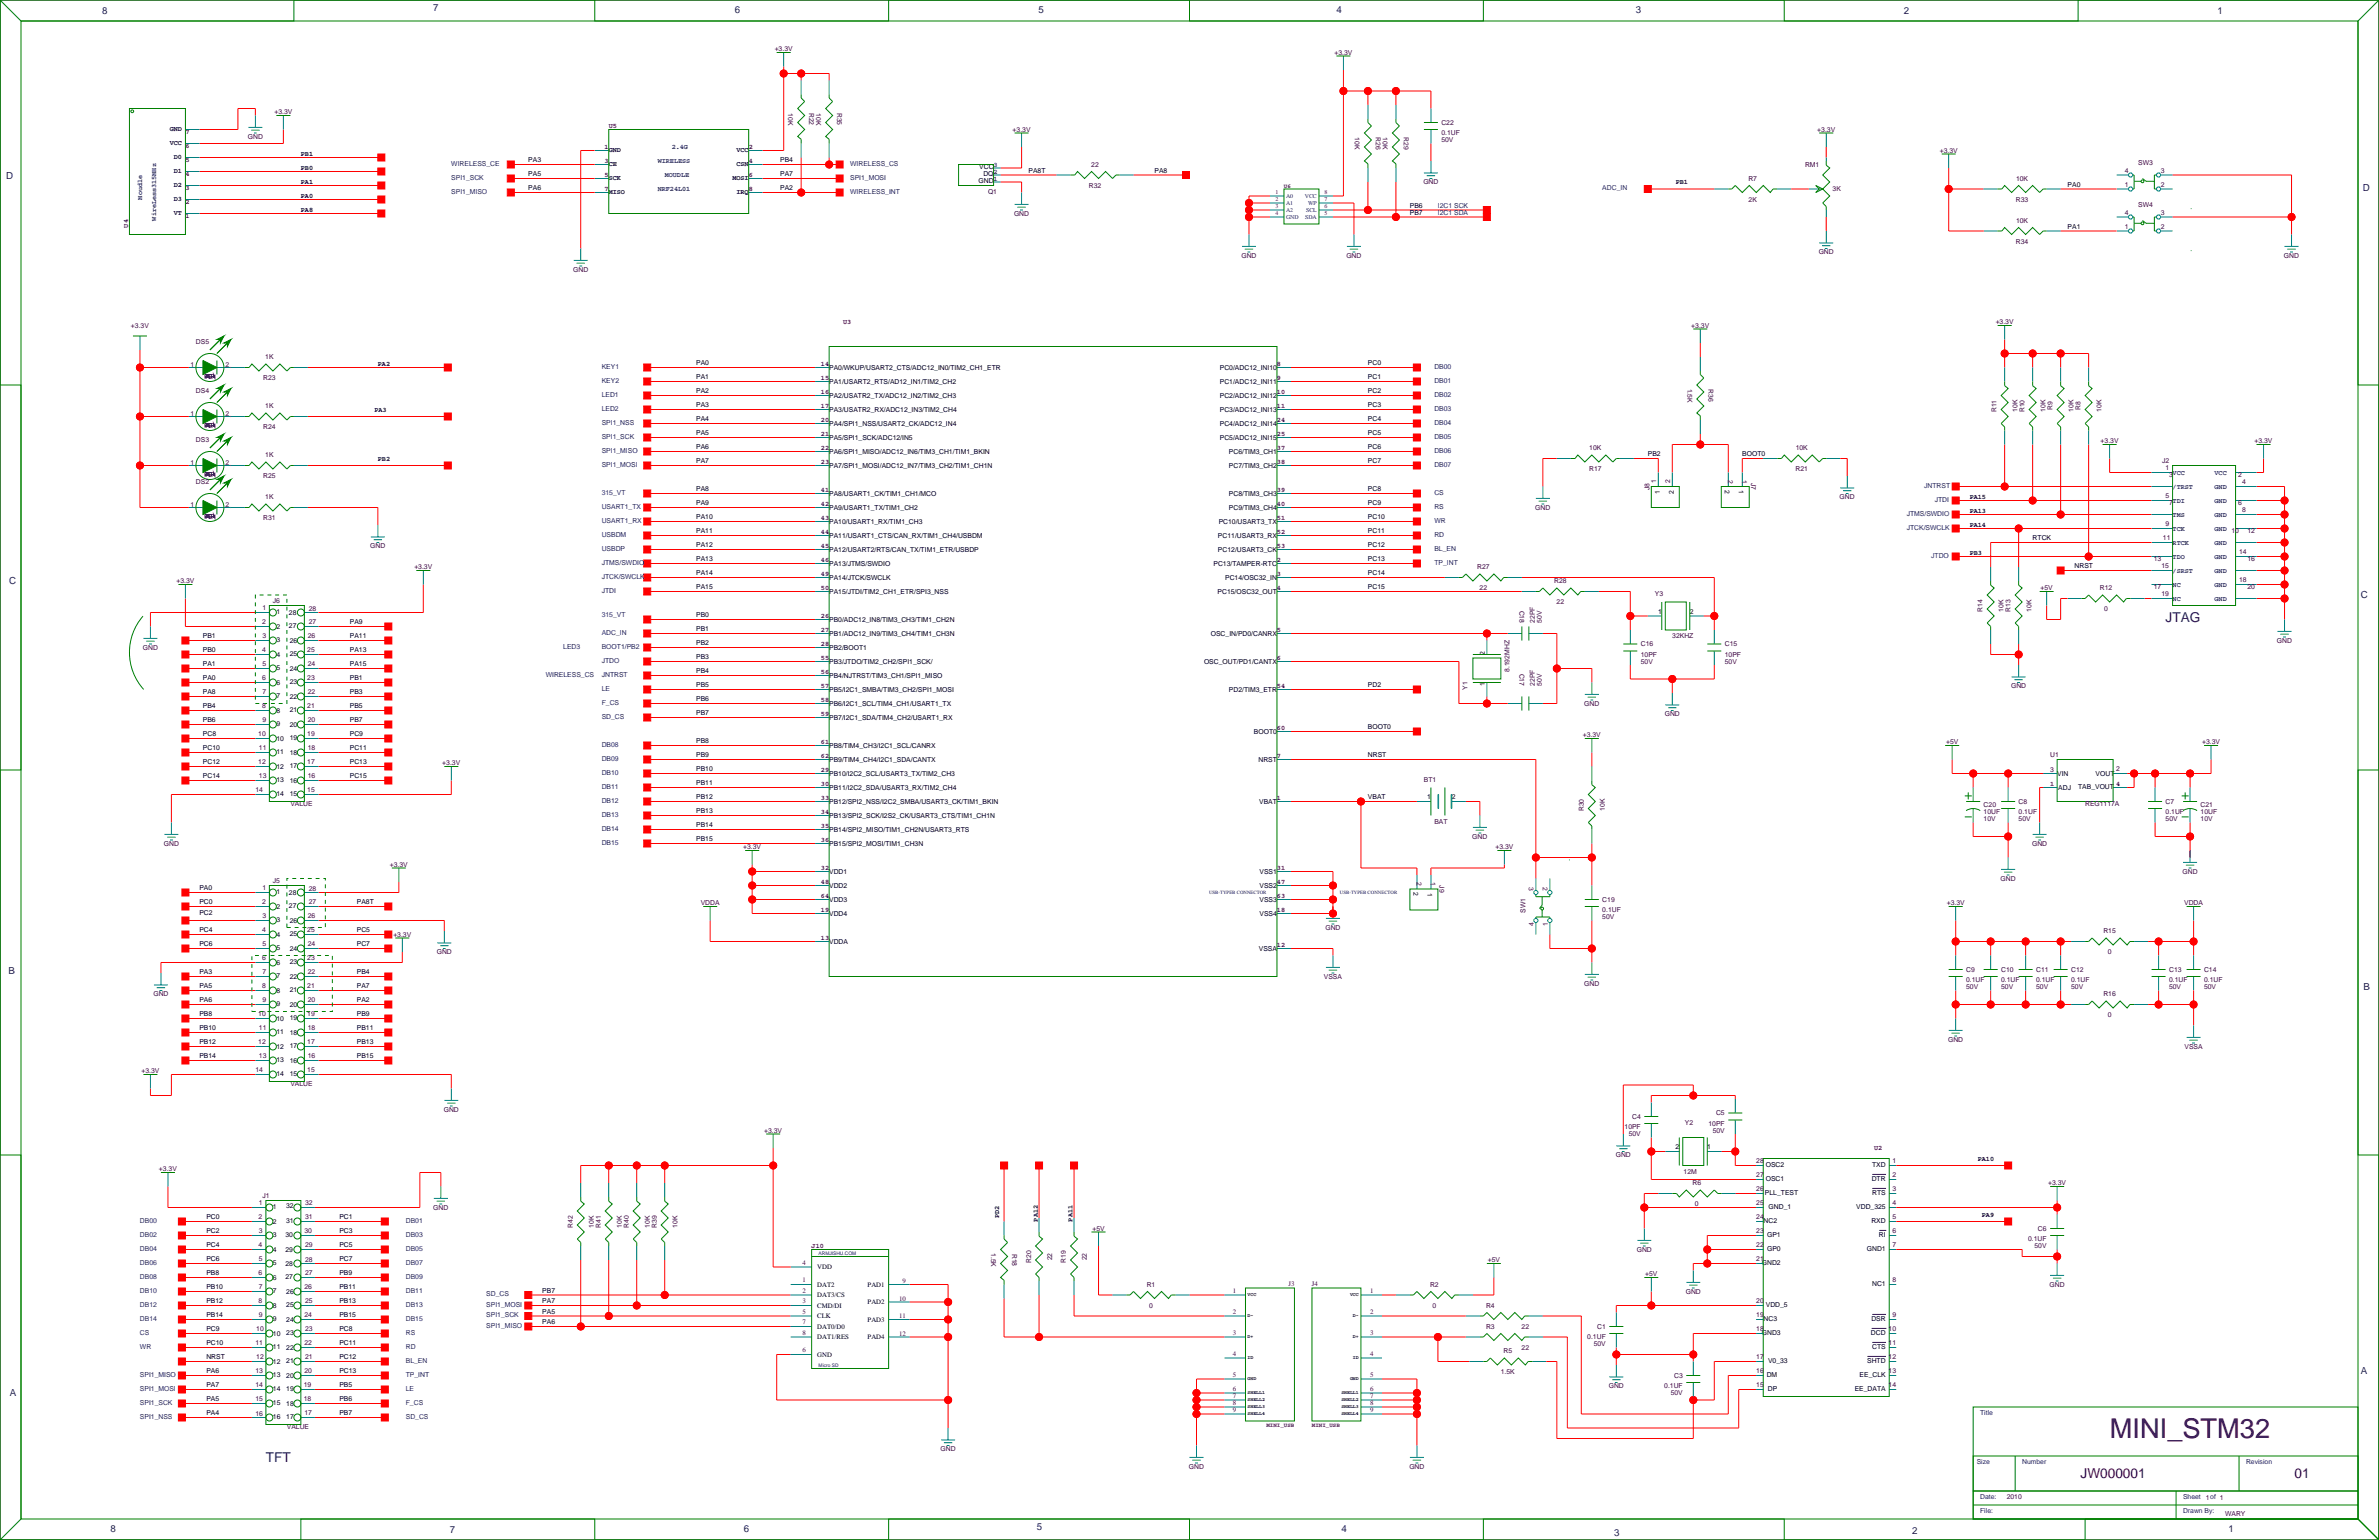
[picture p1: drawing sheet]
<svg xmlns="http://www.w3.org/2000/svg" width="864mm" height="559mm" viewBox="0 0 864 559" stroke-linecap="round" stroke-linejoin="round" font-family="sans-serif">
<defs><g id="words">
<text font-size="9.9" fill="#400040" x="765.9" y="521.7">MINI_STM32</text>
<g font-size="4.9" fill="#0000a0">
<text x="786.1" y="225.9">JTAG</text>
<text x="96.5" y="530.7">TFT</text>
</g>
<g font-size="4.9" fill="#400040">
<text x="755.3" y="536.4">JW000001</text>
<text x="832.9" y="536.4">01</text>
</g>
<g font-size="3.5" fill="#0000a0">
<text x="37.1" y="5">8</text>
<text x="157.2" y="4">7</text>
<text x="266.7" y="4.8">6</text>
<text x="376.9" y="4.5">5</text>
<text x="485.1" y="4.5">4</text>
<text x="593.9" y="4.8">3</text>
<text x="691.1" y="5">2</text>
<text x="804.9" y="5">1</text>
<text x="2.3" y="65">D</text>
<text x="857.8" y="69.3">D</text>
<text x="3.3" y="212.1">C</text>
<text x="857" y="217.1">C</text>
<text x="3" y="353.3">B</text>
<text x="858" y="359.4">B</text>
<text x="857" y="498.6">A</text>
<text x="3.6" y="506.7">A</text>
<text x="40.1" y="556">8</text>
<text x="163.3" y="556.2">7</text>
<text x="270" y="555.7">6</text>
<text x="376.4" y="555.2">5</text>
<text x="486.9" y="556">4</text>
<text x="586" y="557.5">3</text>
<text x="694.2" y="556.7">2</text>
<text x="809" y="556">1</text>
</g>
<g font-size="2.5" fill="#400040">
<text x="281.2" y="18.7">+3.3V</text>
<text x="484.4" y="19.9">+3.3V</text>
<text x="99.6" y="41.5">+3.3V</text>
<text x="286.1" y="41" transform="rotate(90 286.1 41)">10K</text>
<text x="293.8" y="40.9" transform="rotate(90 293.8 40.9)">R22</text>
<text x="296.3" y="41" transform="rotate(90 296.3 41)">10K</text>
<text x="303.9" y="40.9" transform="rotate(90 303.9 40.9)">R35</text>
<text x="221" y="46.5">U5</text>
<text x="367.6" y="47.9">+3.3V</text>
<text x="523.2" y="45.3">C22</text>
<text x="659.7" y="47.9">+3.3V</text>
<text x="67.3" y="48.6">7</text>
<text x="67.3" y="53.7">6</text>
<text x="90" y="50.4">GND</text>
<text x="491.9" y="49.9" transform="rotate(90 491.9 49.9)">10K</text>
<text x="499.5" y="49.8" transform="rotate(90 499.5 49.8)">R26</text>
<text x="502" y="49.9" transform="rotate(90 502 49.9)">10K</text>
<text x="509.7" y="49.8" transform="rotate(90 509.7 49.8)">R29</text>
<text x="523.2" y="51.7">50V</text>
<text x="523.2" y="49.1">0.1UF</text>
<text x="67.3" y="58.8">5</text>
<text x="219.5" y="54.1">1</text>
<text x="219.5" y="59.2">3</text>
<text x="271.8" y="54.1">2</text>
<text x="271.8" y="59.2">4</text>
<text x="704.1" y="55.5">+3.3V</text>
<text x="776.2" y="59.7">SW3</text>
<text x="67.3" y="63.8">4</text>
<text x="219.5" y="64.3">5</text>
<text x="271.8" y="64.3">6</text>
<text x="396.1" y="60.6">22</text>
<text x="634.7" y="65.7">R7</text>
<text x="655.3" y="60.6">RM1</text>
<text x="731.9" y="65.7">10K</text>
<text x="771.3" y="62.8">4</text>
<text x="784.4" y="62.7">3</text>
<text x="67.3" y="68.9">3</text>
<text x="219.5" y="69.3">7</text>
<text x="271.8" y="69.3">8</text>
<text x="358.7" y="70.4">Q1</text>
<text x="395.2" y="68.2">R32</text>
<text x="516.7" y="66.9">GND</text>
<text x="665.2" y="69.5">3K</text>
<text x="771.3" y="67.8">1</text>
<text x="784.4" y="67.8">2</text>
<text x="67.3" y="74">2</text>
<text x="634.8" y="73.3">2K</text>
<text x="731.8" y="73.3">R33</text>
<text x="776.2" y="75">SW4</text>
<text x="784.4" y="78">3</text>
<text x="46.5" y="82.6" transform="rotate(-90 46.5 82.6)">U4</text>
<text x="67.3" y="79.1">1</text>
<text x="368.1" y="78.4">GND</text>
<text x="731.9" y="80.9">10K</text>
<text x="771.3" y="83.1">1</text>
<text x="771.3" y="78">4</text>
<text x="784.4" y="83.1">2</text>
<text x="731.8" y="88.5">R34</text>
<text x="450.6" y="93.6">GND</text>
<text x="488.7" y="93.6">GND</text>
<text x="660.2" y="92.3">GND</text>
<text x="829.1" y="93.6">GND</text>
<text x="208.1" y="98.7">GND</text>
<text x="47.5" y="119">+3.3V</text>
<text x="306.1" y="117.6">U3</text>
<text x="614" y="119">+3.3V</text>
<text x="724.4" y="117.7">+3.3V</text>
<text x="71.1" y="125">DS5</text>
<text x="96.3" y="130.4">1K</text>
<text x="69.2" y="133.2">1</text>
<text x="81.9" y="133.2">2</text>
<text x="298" y="137.9">15</text>
<text x="298" y="132.8">14</text>
<text x="463.5" y="137.9">9</text>
<text x="463.5" y="132.8">8</text>
<text x="71.1" y="142.8">DS4</text>
<text x="95.5" y="138">R23</text>
<text x="298" y="143">16</text>
<text x="463.5" y="143">10</text>
<text x="612.5" y="141" transform="rotate(90 612.5 141)">1.5K</text>
<text x="620.1" y="141.2" transform="rotate(90 620.1 141.2)">R36</text>
<text x="96.3" y="148.2">1K</text>
<text x="298" y="148.1">17</text>
<text x="463.5" y="148.1">11</text>
<text x="724.8" y="149.6" transform="rotate(-90 724.8 149.6)">R11</text>
<text x="732.4" y="149.5" transform="rotate(-90 732.4 149.5)">10K</text>
<text x="734.9" y="149.6" transform="rotate(-90 734.9 149.6)">R10</text>
<text x="742.6" y="149.5" transform="rotate(-90 742.6 149.5)">10K</text>
<text x="745.1" y="148.9" transform="rotate(-90 745.1 148.9)">R9</text>
<text x="752.7" y="149.5" transform="rotate(-90 752.7 149.5)">10K</text>
<text x="755.3" y="148.9" transform="rotate(-90 755.3 148.9)">R8</text>
<text x="762.9" y="149.5" transform="rotate(-90 762.9 149.5)">10K</text>
<text x="69.2" y="151">1</text>
<text x="81.9" y="151">2</text>
<text x="95.5" y="155.8">R24</text>
<text x="298" y="153.2">20</text>
<text x="463.5" y="153.2">24</text>
<text x="71.1" y="160.6">DS3</text>
<text x="298" y="158.2">21</text>
<text x="463.5" y="158.2">25</text>
<text x="762.5" y="160.9">+3.3V</text>
<text x="818.4" y="160.9">+3.3V</text>
<text x="96.3" y="166">1K</text>
<text x="298" y="163.3">22</text>
<text x="463.5" y="163.3">37</text>
<text x="576.9" y="163.4">10K</text>
<text x="651.9" y="163.4">10K</text>
<text x="69.2" y="168.8">1</text>
<text x="81.9" y="168.8">2</text>
<text x="95.5" y="173.6">R25</text>
<text x="298" y="168.4">23</text>
<text x="463.5" y="168.4">38</text>
<text x="576.9" y="171.1">R17</text>
<text x="627.4" y="174" transform="rotate(90 627.4 174)">2</text>
<text x="632.5" y="174" transform="rotate(90 632.5 174)">1</text>
<text x="651.8" y="171.1">R21</text>
<text x="784.9" y="168.2">J2</text>
<text x="786.1" y="170.7">1</text>
<text x="787.4" y="173.3">3</text>
<text x="812.4" y="173.2">2</text>
<text x="71.1" y="175.8">DS2</text>
<text x="298" y="178.6">41</text>
<text x="463.5" y="178.6">39</text>
<text x="598.8" y="177.8" transform="rotate(-90 598.8 177.8)">J8</text>
<text x="601.2" y="175.4" transform="rotate(-90 601.2 175.4)">1</text>
<text x="606.3" y="175.4" transform="rotate(-90 606.3 175.4)">2</text>
<text x="635.6" y="175.2" transform="rotate(90 635.6 175.2)">J7</text>
<text x="814" y="175.8">4</text>
<text x="69.2" y="184">1</text>
<text x="81.9" y="184">2</text>
<text x="96.3" y="181.2">1K</text>
<text x="298" y="183.6">42</text>
<text x="463.5" y="183.6">40</text>
<text x="557.3" y="185">GND</text>
<text x="667.8" y="181.2">GND</text>
<text x="786.1" y="180.9">5</text>
<text x="787.4" y="183.4">7</text>
<text x="812.4" y="183.4">6</text>
<text x="814" y="185.9">8</text>
<text x="95.5" y="188.8">R31</text>
<text x="298" y="188.7">43</text>
<text x="463.5" y="188.7">51</text>
<text x="786.1" y="191">9</text>
<text x="298" y="193.8">44</text>
<text x="463.5" y="193.8">52</text>
<text x="785.2" y="196.1">11</text>
<text x="810.1" y="193.5">10</text>
<text x="815.8" y="193.6">12</text>
<text x="134.4" y="199">GND</text>
<text x="298" y="204">46</text>
<text x="298" y="198.9">45</text>
<text x="463.5" y="204">2</text>
<text x="463.5" y="198.9">53</text>
<text x="781.9" y="203.7">13</text>
<text x="812.8" y="201.2">14</text>
<text x="815.8" y="203.7">16</text>
<text x="150.4" y="206.6">+3.3V</text>
<text x="298" y="209">49</text>
<text x="463.5" y="209">3</text>
<text x="536.2" y="206.6">R27</text>
<text x="784.7" y="206.2">15</text>
<text x="64" y="211.7">+3.3V</text>
<text x="298" y="214.1">50</text>
<text x="463.5" y="214.1">4</text>
<text x="537.1" y="214.2">22</text>
<text x="564.2" y="211.7">R28</text>
<text x="740.7" y="214.2">+5V</text>
<text x="762.3" y="214.2">R12</text>
<text x="781.9" y="213.9">17</text>
<text x="812.8" y="211.4">18</text>
<text x="815.8" y="213.9">20</text>
<text x="95.2" y="221.5">1</text>
<text x="99.1" y="219">J6</text>
<text x="112.1" y="221.8">28</text>
<text x="551.6" y="221.5" transform="rotate(90 551.6 221.5)">C18</text>
<text x="565" y="219.3">22</text>
<text x="600.7" y="216.4">Y3</text>
<text x="719.7" y="222" transform="rotate(-90 719.7 222)">R14</text>
<text x="727.3" y="221.9" transform="rotate(-90 727.3 221.9)">10K</text>
<text x="729.9" y="222" transform="rotate(-90 729.9 222)">R13</text>
<text x="737.5" y="221.9" transform="rotate(-90 737.5 221.9)">10K</text>
<text x="763.9" y="221.9">0</text>
<text x="784.7" y="216.4">19</text>
<text x="95.1" y="226.6">2</text>
<text x="112.1" y="226.6">27</text>
<text x="298" y="224.3">26</text>
<text x="557.1" y="226.1" transform="rotate(-90 557.1 226.1)">22PF</text>
<text x="559.7" y="226.1" transform="rotate(-90 559.7 226.1)">50V</text>
<text x="95.2" y="231.7">3</text>
<text x="111.8" y="231.7">26</text>
<text x="298" y="229.4">27</text>
<text x="463.5" y="229.4">5</text>
<text x="607.1" y="231.7">32KHZ</text>
<text x="826.6" y="233.3">GND</text>
<text x="51.9" y="235.8">GND</text>
<text x="95.1" y="236.7">4</text>
<text x="111.6" y="236.7">25</text>
<text x="298" y="239.5">55</text>
<text x="298" y="234.4">28</text>
<text x="463.5" y="239.5">6</text>
<text x="595.6" y="234.6">C16</text>
<text x="595.6" y="238.4">10PF</text>
<text x="626.1" y="238.4">10PF</text>
<text x="626.1" y="234.6">C15</text>
<text x="95.2" y="241.8">5</text>
<text x="111.8" y="241.8">24</text>
<text x="298" y="244.6">56</text>
<text x="547.9" y="243.8" transform="rotate(-90 547.9 243.8)">8.192MHZ</text>
<text x="551.6" y="244.4" transform="rotate(90 551.6 244.4)">C17</text>
<text x="595.6" y="240.9">50V</text>
<text x="626.1" y="240.9">50V</text>
<text x="95.1" y="246.9">6</text>
<text x="95.2" y="252">7</text>
<text x="111.6" y="246.9">23</text>
<text x="111.8" y="252">22</text>
<text x="298" y="249.7">57</text>
<text x="463.5" y="249.7">54</text>
<text x="532.7" y="250.2" transform="rotate(-90 532.7 250.2)">Y1</text>
<text x="557.1" y="248.9" transform="rotate(-90 557.1 248.9)">22PF</text>
<text x="559.7" y="248.9" transform="rotate(-90 559.7 248.9)">50V</text>
<text x="730" y="249.8">GND</text>
<text x="95.1" y="257">8</text>
<text x="111.6" y="257">21</text>
<text x="298" y="254.8">58</text>
<text x="575.1" y="256.2">GND</text>
<text x="95.2" y="262.2">9</text>
<text x="111.8" y="262.2">20</text>
<text x="298" y="259.8">59</text>
<text x="604.3" y="260">GND</text>
<text x="93.8" y="267.2">10</text>
<text x="111.6" y="267.2">19</text>
<text x="463.5" y="264.9">60</text>
<text x="574.6" y="267.6">+3.3V</text>
<text x="94" y="272.3">11</text>
<text x="111.8" y="272.3">18</text>
<text x="298" y="275.1">62</text>
<text x="298" y="270">61</text>
<text x="463.5" y="275.1">7</text>
<text x="706.4" y="270.1">+5V</text>
<text x="744.2" y="274.9">U1</text>
<text x="799.4" y="270.1">+3.3V</text>
<text x="93.8" y="277.4">12</text>
<text x="111.6" y="277.4">17</text>
<text x="160.6" y="277.7">+3.3V</text>
<text x="298" y="280.2">29</text>
<text x="744.2" y="280.3">3</text>
<text x="768.2" y="279.9">2</text>
<text x="92.7" y="287.6">14</text>
<text x="94" y="282.5">13</text>
<text x="111.6" y="287.5">15</text>
<text x="111.8" y="282.5">16</text>
<text x="298" y="285.2">30</text>
<text x="516.9" y="283.7">BT1</text>
<text x="744.2" y="285.2">1</text>
<text x="768.1" y="285.2">4</text>
<text x="105.4" y="292.6">VALUE</text>
<text x="298" y="290.3">33</text>
<text x="463.5" y="290.3">1</text>
<text x="720.1" y="293">C20</text>
<text x="732.8" y="291.7">C8</text>
<text x="756.9" y="292.6">REG1117A</text>
<text x="786.1" y="291.7">C7</text>
<text x="798.8" y="293">C21</text>
<text x="298" y="295.4">34</text>
<text x="520.7" y="299">BAT</text>
<text x="574.9" y="294.4" transform="rotate(-90 574.9 294.4)">R30</text>
<text x="582.5" y="294.3" transform="rotate(-90 582.5 294.3)">10K</text>
<text x="720.1" y="295.5">10UF</text>
<text x="720.1" y="298.1">10V</text>
<text x="732.8" y="295.5">0.1UF</text>
<text x="732.8" y="298.1">50V</text>
<text x="786.1" y="298.1">50V</text>
<text x="786.1" y="295.5">0.1UF</text>
<text x="798.8" y="298.1">10V</text>
<text x="798.8" y="295.5">10UF</text>
<text x="298" y="305.6">36</text>
<text x="298" y="300.5">35</text>
<text x="534.5" y="304.4">GND</text>
<text x="59.5" y="307">GND</text>
<text x="269.8" y="308.2">+3.3V</text>
<text x="542.8" y="308.2">+3.3V</text>
<text x="737.7" y="307">GND</text>
<text x="141.5" y="314.6">+3.3V</text>
<text x="298" y="315.7">32</text>
<text x="463.5" y="315.7">31</text>
<text x="792.3" y="317.1">GND</text>
<text x="95.2" y="323.1">1</text>
<text x="99.1" y="320.6">J5</text>
<text x="112.1" y="323.4">28</text>
<text x="298" y="320.8">48</text>
<text x="463.5" y="320.8">47</text>
<text x="514.3" y="320" transform="rotate(90 514.3 320)">2</text>
<text x="519.4" y="320" transform="rotate(90 519.4 320)">1</text>
<text x="522.6" y="321.3" transform="rotate(90 522.6 321.3)">J9</text>
<text x="555" y="321.7" transform="rotate(90 555 321.7)">3</text>
<text x="560.1" y="321.7" transform="rotate(90 560.1 321.7)">2</text>
<text x="726.2" y="319.7">GND</text>
<text x="95.1" y="328.2">2</text>
<text x="112.1" y="328.2">27</text>
<text x="254.4" y="328.5">VDDA</text>
<text x="298" y="325.9">64</text>
<text x="463.5" y="325.9">63</text>
<text x="581.7" y="327.3">C19</text>
<text x="706.7" y="328.5">+3.3V</text>
<text x="792.9" y="328.5">VDDA</text>
<text x="95.2" y="333.3">3</text>
<text x="111.8" y="333.3">26</text>
<text x="298" y="331">19</text>
<text x="463.5" y="331">18</text>
<text x="553.7" y="331.2" transform="rotate(-90 553.7 331.2)">SW1</text>
<text x="581.7" y="333.6">50V</text>
<text x="581.7" y="331.1">0.1UF</text>
<text x="95.1" y="338.3">4</text>
<text x="111.6" y="338.3">25</text>
<text x="142.8" y="340">+3.3V</text>
<text x="298" y="341.1">13</text>
<text x="481.1" y="337.4">GND</text>
<text x="556.8" y="336.1" transform="rotate(-90 556.8 336.1)">4</text>
<text x="561.9" y="336.1" transform="rotate(-90 561.9 336.1)">1</text>
<text x="763.5" y="338.7">R15</text>
<text x="95.2" y="343.4">5</text>
<text x="111.8" y="343.4">24</text>
<text x="158.5" y="346.3">GND</text>
<text x="463.5" y="343.7">12</text>
<text x="765.1" y="346.3">0</text>
<text x="95.1" y="348.5">6</text>
<text x="95.2" y="353.6">7</text>
<text x="111.6" y="348.5">23</text>
<text x="111.8" y="353.6">22</text>
<text x="713.7" y="352.7">C9</text>
<text x="726.4" y="352.7">C10</text>
<text x="739.1" y="352.7">C11</text>
<text x="751.8" y="352.7">C12</text>
<text x="787.4" y="352.7">C13</text>
<text x="800.1" y="352.7">C14</text>
<text x="95.1" y="358.6">8</text>
<text x="111.6" y="358.6">21</text>
<text x="480.6" y="355.2">VSSA</text>
<text x="575.1" y="357.8">GND</text>
<text x="713.7" y="356.5">0.1UF</text>
<text x="713.7" y="359">50V</text>
<text x="726.4" y="359">50V</text>
<text x="726.4" y="356.5">0.1UF</text>
<text x="739.1" y="356.5">0.1UF</text>
<text x="739.1" y="359">50V</text>
<text x="751.8" y="359">50V</text>
<text x="751.8" y="356.5">0.1UF</text>
<text x="787.4" y="356.5">0.1UF</text>
<text x="787.4" y="359">50V</text>
<text x="800.1" y="359">50V</text>
<text x="800.1" y="356.5">0.1UF</text>
<text x="55.7" y="361.6">GND</text>
<text x="95.2" y="363.8">9</text>
<text x="111.8" y="363.8">20</text>
<text x="763.5" y="361.6">R16</text>
<text x="93.8" y="368.8">10</text>
<text x="111.6" y="368.8">19</text>
<text x="765.1" y="369.2">0</text>
<text x="94" y="373.9">11</text>
<text x="111.8" y="373.9">18</text>
<text x="93.8" y="379">12</text>
<text x="111.6" y="379">17</text>
<text x="707.2" y="378.1">GND</text>
<text x="793" y="380.6">VSSA</text>
<text x="51.3" y="389.5">+3.3V</text>
<text x="92.7" y="389.2">14</text>
<text x="94" y="384.1">13</text>
<text x="111.6" y="389.1">15</text>
<text x="111.8" y="384.1">16</text>
<text x="105.4" y="394.2">VALUE</text>
<text x="161.1" y="403.5">GND</text>
<text x="592.5" y="406">C4</text>
<text x="623" y="404.7">C5</text>
<text x="277.4" y="411.1">+3.3V</text>
<text x="589.7" y="409.8">10PF</text>
<text x="591.2" y="412.4">50V</text>
<text x="611.7" y="408.2">Y2</text>
<text x="620.2" y="408.6">10PF</text>
<text x="621.7" y="411.1">50V</text>
<text x="586.5" y="420">GND</text>
<text x="680.3" y="417.3">U2</text>
<text x="57.7" y="425.1">+3.3V</text>
<text x="611.1" y="426">12M</text>
<text x="637.5" y="422.2">28</text>
<text x="687" y="422.2">1</text>
<text x="614.4" y="430.1">R6</text>
<text x="637.5" y="427.3">27</text>
<text x="687" y="427.3">2</text>
<text x="743.5" y="430.1">+3.3V</text>
<text x="94" y="437.4">1</text>
<text x="95.2" y="434.9">J1</text>
<text x="110.8" y="437.4">32</text>
<text x="615.3" y="437.8">0</text>
<text x="637.5" y="432.3">26</text>
<text x="637.5" y="437.4">25</text>
<text x="687" y="437.4">4</text>
<text x="687" y="432.3">3</text>
<text x="93.9" y="442.5">2</text>
<text x="110.8" y="442.5">31</text>
<text x="157.3" y="439">GND</text>
<text x="637.5" y="442.5">24</text>
<text x="687" y="442.5">5</text>
<text x="94" y="447.6">3</text>
<text x="110.5" y="447.3">30</text>
<text x="207.9" y="445.5" transform="rotate(-90 207.9 445.5)">R42</text>
<text x="215.5" y="445.4" transform="rotate(-90 215.5 445.4)">10K</text>
<text x="218.1" y="445.5" transform="rotate(-90 218.1 445.5)">R41</text>
<text x="225.7" y="445.4" transform="rotate(-90 225.7 445.4)">10K</text>
<text x="228.2" y="445.5" transform="rotate(-90 228.2 445.5)">R40</text>
<text x="235.8" y="445.4" transform="rotate(-90 235.8 445.4)">10K</text>
<text x="238.4" y="445.5" transform="rotate(-90 238.4 445.5)">R39</text>
<text x="246" y="445.4" transform="rotate(-90 246 445.4)">10K</text>
<text x="396.5" y="446.7">+5V</text>
<text x="637.5" y="447.6">23</text>
<text x="687" y="447.6">6</text>
<text x="739.8" y="446.7">C6</text>
<text x="93.9" y="452.6">4</text>
<text x="110.8" y="452.7">29</text>
<text x="294.6" y="452.9">J10</text>
<text x="359.8" y="454.7" transform="rotate(90 359.8 454.7)">1.5K</text>
<text x="367.4" y="454.9" transform="rotate(90 367.4 454.9)">R18</text>
<text x="594.2" y="454.3">GND</text>
<text x="637.5" y="452.7">22</text>
<text x="687" y="452.7">7</text>
<text x="736.2" y="450.5">0.1UF</text>
<text x="738.6" y="453">50V</text>
<text x="94" y="457.7">5</text>
<text x="110.8" y="458">28</text>
<text x="291.4" y="459">4</text>
<text x="374.3" y="458.2" transform="rotate(-90 374.3 458.2)">R20</text>
<text x="381.9" y="457.3" transform="rotate(-90 381.9 457.3)">22</text>
<text x="387" y="458.2" transform="rotate(-90 387 458.2)">R19</text>
<text x="394.6" y="457.3" transform="rotate(-90 394.6 457.3)">22</text>
<text x="540.1" y="458.1">+5V</text>
<text x="637.5" y="457.7">21</text>
<text x="93.9" y="462.8">6</text>
<text x="94" y="467.9">7</text>
<text x="110.5" y="467.9">26</text>
<text x="110.8" y="462.8">27</text>
<text x="291.4" y="465.3">1</text>
<text x="327.7" y="465.6">9</text>
<text x="416.3" y="467">R1</text>
<text x="467.7" y="466.6">J3</text>
<text x="476.2" y="466.6">J4</text>
<text x="519.1" y="467">R2</text>
<text x="597.2" y="463.2">+5V</text>
<text x="687" y="465.4">8</text>
<text x="744" y="467">GND</text>
<text x="93.9" y="472.9">8</text>
<text x="110.8" y="472.9">25</text>
<text x="291.4" y="469.1">2</text>
<text x="291.4" y="472.9">3</text>
<text x="326.4" y="472">10</text>
<text x="447.6" y="469.1">1</text>
<text x="497.3" y="469.1">1</text>
<text x="611.9" y="469.5">GND</text>
<text x="637.5" y="473">20</text>
<text x="94" y="478.1">9</text>
<text x="110.5" y="478.1">24</text>
<text x="291.4" y="476.7">5</text>
<text x="326.4" y="478.3">11</text>
<text x="417.1" y="474.6">0</text>
<text x="447.6" y="476.7">2</text>
<text x="497.3" y="476.7">2</text>
<text x="520" y="474.6">0</text>
<text x="539.4" y="474.6">R4</text>
<text x="637.5" y="478.1">19</text>
<text x="687" y="478.1">9</text>
<text x="93" y="483.1">10</text>
<text x="110.8" y="483.1">23</text>
<text x="291.4" y="484.4">8</text>
<text x="291.4" y="480.6">7</text>
<text x="326.4" y="484.7">12</text>
<text x="447.6" y="484.4">3</text>
<text x="497.3" y="484.4">3</text>
<text x="539.4" y="482.2">R3</text>
<text x="552.3" y="482.2">22</text>
<text x="579.8" y="482.2">C1</text>
<text x="637.5" y="483.1">18</text>
<text x="685.6" y="483.1">10</text>
<text x="92.7" y="488.2">11</text>
<text x="110.5" y="488.2">22</text>
<text x="291.4" y="490.7">6</text>
<text x="447.6" y="492">4</text>
<text x="497.3" y="492">4</text>
<text x="545.8" y="491.1">R5</text>
<text x="552.3" y="489.8">22</text>
<text x="576.2" y="486">0.1UF</text>
<text x="578.5" y="488.6">50V</text>
<text x="685.6" y="488.2">11</text>
<text x="93" y="493.3">12</text>
<text x="110.8" y="493.3">21</text>
<text x="637.5" y="493.3">17</text>
<text x="685.6" y="493.3">12</text>
<text x="92.7" y="498.4">13</text>
<text x="92.7" y="503.5">14</text>
<text x="110.3" y="503.4">19</text>
<text x="110.5" y="498.4">20</text>
<text x="447.6" y="499.6">5</text>
<text x="497.3" y="499.6">5</text>
<text x="544.8" y="498.7">1.5K</text>
<text x="584" y="503.8">GND</text>
<text x="604.1" y="503.8">0.1UF</text>
<text x="607.7" y="500">C3</text>
<text x="637.5" y="498.4">16</text>
<text x="637.5" y="503.5">15</text>
<text x="685.6" y="498.4">13</text>
<text x="685.6" y="503.5">14</text>
<text x="92.7" y="508.5">15</text>
<text x="110.2" y="508.5">18</text>
<text x="447.6" y="504.7">6</text>
<text x="447.6" y="507.2">7</text>
<text x="447.6" y="509.8">8</text>
<text x="497.3" y="509.8">8</text>
<text x="497.3" y="507.2">7</text>
<text x="497.3" y="504.7">6</text>
<text x="606.5" y="506.3">50V</text>
<text x="92.7" y="513.9">16</text>
<text x="110.5" y="513.6">17</text>
<text x="447.6" y="512.3">9</text>
<text x="497.3" y="512.3">9</text>
<text x="104.1" y="518.7">VALUE</text>
<text x="341.4" y="526.7">GND</text>
<text x="431.6" y="533">GND</text>
<text x="511.6" y="533">GND</text>
<text x="728.5" y="543.8">2010</text>
<text x="800.7" y="544.4">1of 1</text>
<text x="807.7" y="550.2">WARY</text>
</g>
<g font-size="2.5">
<text x="61.6" y="47.7">GND</text>
<text x="61.6" y="52.8">VCC</text>
<text x="63.1" y="57.8">D0</text>
<text x="109.2" y="56.6">PB1</text>
<text x="191.8" y="59">PA3</text>
<text x="221" y="55.3">GND</text>
<text x="267.3" y="55.3">VCC</text>
<text x="283.2" y="59">PB4</text>
<text x="63.1" y="62.9">D1</text>
<text x="109.2" y="61.7">PB0</text>
<text x="191.8" y="64">PA5</text>
<text x="221" y="60.4">CE</text>
<text x="221" y="65.5">SCK</text>
<text x="265.9" y="65.5">MOSI</text>
<text x="267.3" y="60.4">CSN</text>
<text x="283.2" y="64">PA7</text>
<text x="355.5" y="61.5">VCC</text>
<text x="357" y="64">DQ</text>
<text x="373.4" y="62.8">PA8T</text>
<text x="419.1" y="62.8">PA8</text>
<text x="63.1" y="68">D2</text>
<text x="109.2" y="66.8">PA1</text>
<text x="109.2" y="71.9">PA0</text>
<text x="191.8" y="69.1">PA6</text>
<text x="221" y="70.5">MISO</text>
<text x="267.3" y="70.5">IRQ</text>
<text x="283.2" y="69.1">PA2</text>
<text x="355.2" y="66.5">GND</text>
<text x="608.3" y="66.8">PB1</text>
<text x="750.6" y="67.8">PA0</text>
<text x="63.1" y="73.1">D3</text>
<text x="109.2" y="77">PA8</text>
<text x="511.8" y="75.5">PB6</text>
<text x="63.1" y="78.2">VT</text>
<text x="511.8" y="78">PB7</text>
<text x="750.6" y="83.1">PA1</text>
<text x="137.2" y="132.8">PA2</text>
<text x="252.7" y="132.6">PA0</text>
<text x="252.7" y="137.7">PA1</text>
<text x="301" y="134.2">PA0/WKUP/USART2_CTS/ADC12_IN0/TIM2_CH1_ETR</text>
<text x="442.8" y="134.2">PC0/ADC12_INI10</text>
<text x="496.6" y="132.6">PC0</text>
<text x="496.6" y="137.7">PC1</text>
<text x="252.7" y="142.8">PA2</text>
<text x="301" y="139.3">PA1/USART2_RTS/AD12_IN1/TIM2_CH2</text>
<text x="442.8" y="139.3">PC1/ADC12_INI11</text>
<text x="496.6" y="142.8">PC2</text>
<text x="135.9" y="149.4">PA3</text>
<text x="252.7" y="147.9">PA3</text>
<text x="301" y="149.5">PA3/USATR2_RX/ADC12_IN3/TIM2_CH4</text>
<text x="301" y="144.4">PA2/USATR2_TX/ADC12_IN2/TIM2_CH3</text>
<text x="442.8" y="149.5">PC3/ADC12_INI13</text>
<text x="442.8" y="144.4">PC2/ADC12_INI12</text>
<text x="496.6" y="147.9">PC3</text>
<text x="252.7" y="152.9">PA4</text>
<text x="301" y="154.6">PA4/SPI1_NSS/USART2_CK/ADC12_IN4</text>
<text x="442.8" y="154.6">PC4/ADC12_INI14</text>
<text x="496.6" y="152.9">PC4</text>
<text x="252.7" y="158">PA5</text>
<text x="301" y="159.6">PA5/SPI1_SCK/ADC12/IN5</text>
<text x="442.8" y="159.6">PC5/ADC12_INI15</text>
<text x="496.6" y="158">PC5</text>
<text x="137.2" y="167.1">PB2</text>
<text x="252.7" y="163.1">PA6</text>
<text x="301" y="164.7">PA6/SPI1_MISO/ADC12_IN6/TIM3_CH1/TIM1_BKIN</text>
<text x="446.1" y="164.7">PC6/TIM3_CH1</text>
<text x="496.6" y="163.1">PC6</text>
<text x="598.2" y="165.6">PB2</text>
<text x="632.5" y="165.6">BOOT0</text>
<text x="252.7" y="168.2">PA7</text>
<text x="301" y="169.8">PA7/SPI1_MOSI/ADC12_IN7/TIM3_CH2/TIM1_CH1N</text>
<text x="446.1" y="169.8">PC7/TIM3_CH2</text>
<text x="496.6" y="168.2">PC7</text>
<text x="252.7" y="178.3">PA8</text>
<text x="301" y="180">PA8/USART1_CK/TIM1_CH1/MCO</text>
<text x="446.1" y="180">PC8/TIM3_CH3</text>
<text x="496.6" y="178.3">PC8</text>
<text x="602.5" y="179.2" transform="rotate(-90 602.5 179.2)">1</text>
<text x="607.6" y="179.1" transform="rotate(-90 607.6 179.1)">2</text>
<text x="626.1" y="177.7" transform="rotate(90 626.1 177.7)">2</text>
<text x="631.2" y="177.8" transform="rotate(90 631.2 177.8)">1</text>
<text x="252.7" y="183.4">PA9</text>
<text x="301" y="185">PA9/USART1_TX/TIM1_CH2</text>
<text x="446.1" y="185">PC9/TIM3_CH4</text>
<text x="496.6" y="183.4">PC9</text>
<text x="715" y="181.1">PA15</text>
<text x="252.7" y="188.5">PA10</text>
<text x="301" y="190.1">PA10/USART1_RX/TIM1_CH3</text>
<text x="442.4" y="190.1">PC10/USART3_TX</text>
<text x="496.6" y="188.5">PC10</text>
<text x="715" y="191.3">PA14</text>
<text x="715" y="186.2">PA13</text>
<text x="252.7" y="193.6">PA11</text>
<text x="301" y="195.2">PA11/USART1_CTS/CAN_RX/TIM1_CH4/USBDM</text>
<text x="442.1" y="195.2">PC11/USART3_RX</text>
<text x="496.6" y="193.6">PC11</text>
<text x="737.9" y="196.1">RTCK</text>
<text x="252.7" y="198.7">PA12</text>
<text x="252.7" y="203.7">PA13</text>
<text x="301" y="200.3">PA12/USART2/RTS/CAN_TX/TIM1_ETR/USBDP</text>
<text x="442.1" y="200.3">PC12/USART3_CK</text>
<text x="496.6" y="198.7">PC12</text>
<text x="496.6" y="203.7">PC13</text>
<text x="715" y="201.4">PB3</text>
<text x="252.7" y="208.8">PA14</text>
<text x="301" y="205.4">PA13/JTMS/SWDIO</text>
<text x="440.5" y="205.4">PC13/TAMPER-RTC</text>
<text x="496.6" y="208.8">PC14</text>
<text x="753.1" y="206.3">NRST</text>
<text x="252.7" y="213.9">PA15</text>
<text x="301" y="215.5">PA15/JTDI/TIM2_CH1_ETR/SPI3_NSS</text>
<text x="301" y="210.4">PA14/JTCK/SWCLK</text>
<text x="442" y="215.5">PC15/OSC32_OUT</text>
<text x="444.7" y="210.4">PC14/OSC32_IN</text>
<text x="496.6" y="213.9">PC15</text>
<text x="100.3" y="222.8">1</text>
<text x="104.9" y="227.9">27</text>
<text x="104.9" y="223">28</text>
<text x="127" y="226.6">PA9</text>
<text x="252.7" y="224.1">PB0</text>
<text x="301" y="225.7">PB0/ADC12_IN8/TIM3_CH3/TIM1_CH2N</text>
<text x="601.9" y="222.8">1</text>
<text x="613.4" y="222.8">2</text>
<text x="73.7" y="231.7">PB1</text>
<text x="100.3" y="228.2">2</text>
<text x="100.3" y="232.9">3</text>
<text x="105.2" y="233.3">26</text>
<text x="127" y="231.7">PA11</text>
<text x="252.7" y="229.1">PB1</text>
<text x="301" y="230.8">PB1/ADC12_IN9/TIM3_CH4/TIM1_CH3N</text>
<text x="439.5" y="230.8">OSC_IN/PD0/CANRX</text>
<text x="73.7" y="236.8">PB0</text>
<text x="100.3" y="238.4">4</text>
<text x="105.2" y="238">25</text>
<text x="127" y="236.8">PA13</text>
<text x="252.7" y="234.2">PB2</text>
<text x="252.7" y="239.3">PB3</text>
<text x="301" y="235.8">PB2/BOOT1</text>
<text x="539" y="237.5" transform="rotate(-90 539 237.5)">2</text>
<text x="73.7" y="241.8">PA1</text>
<text x="100.3" y="243.1">5</text>
<text x="105.2" y="243.5">24</text>
<text x="127" y="241.8">PA15</text>
<text x="252.7" y="244.4">PB4</text>
<text x="301" y="246">PB4/NJTRST/TIM3_CH1/SPI1_MISO</text>
<text x="301" y="240.9">PB3/JTDO/TIM2_CH2/SPI1_SCK/</text>
<text x="437.1" y="240.9">OSC_OUT/PD1/CANTX</text>
<text x="73.7" y="252">PA8</text>
<text x="73.7" y="246.9">PA0</text>
<text x="100.3" y="248.5">6</text>
<text x="105.2" y="248.2">23</text>
<text x="127" y="252">PB3</text>
<text x="127" y="246.9">PB1</text>
<text x="252.7" y="249.5">PB5</text>
<text x="301" y="251.1">PB5/I2C1_SMBA/TIM3_CH2/SPI1_MOSI</text>
<text x="446.1" y="251.1">PD2/TIM3_ETR</text>
<text x="496.6" y="249.5">PD2</text>
<text x="539" y="249" transform="rotate(-90 539 249)">1</text>
<text x="73.7" y="257.1">PB4</text>
<text x="100.3" y="253.3">7</text>
<text x="105.2" y="253.6">22</text>
<text x="127" y="257.1">PB5</text>
<text x="252.7" y="254.5">PB6</text>
<text x="301" y="256.2">PB6/I2C1_SCL/TIM4_CH1/USART1_TX</text>
<text x="73.7" y="262.2">PB6</text>
<text x="100.3" y="258.7">8</text>
<text x="100.3" y="263.4">9</text>
<text x="105.2" y="258.3">21</text>
<text x="105.2" y="263.8">20</text>
<text x="127" y="262.2">PB7</text>
<text x="252.7" y="259.6">PB7</text>
<text x="301" y="261.2">PB7/I2C1_SDA/TIM4_CH2/USART1_RX</text>
<text x="73.7" y="267.2">PC8</text>
<text x="100.3" y="268.9">10</text>
<text x="105.2" y="268.5">19</text>
<text x="127" y="267.2">PC9</text>
<text x="252.7" y="269.8">PB8</text>
<text x="455.2" y="266.3">BOOT0</text>
<text x="496.6" y="264.7">BOOT0</text>
<text x="73.7" y="272.3">PC10</text>
<text x="100.3" y="273.6">11</text>
<text x="105.2" y="273.9">18</text>
<text x="127" y="272.3">PC11</text>
<text x="252.7" y="274.9">PB9</text>
<text x="301" y="271.4">PB8/TIM4_CH3/I2C1_SCL/CANRX</text>
<text x="496.6" y="274.9">NRST</text>
<text x="73.7" y="277.4">PC12</text>
<text x="100.3" y="279">12</text>
<text x="105.2" y="278.6">17</text>
<text x="127" y="277.4">PC13</text>
<text x="252.7" y="279.9">PB10</text>
<text x="301" y="281.6">PB10/I2C2_SCL/USART3_TX/TIM2_CH3</text>
<text x="301" y="276.5">PB9/TIM4_CH4/I2C1_SDA/CANTX</text>
<text x="456.8" y="276.5">NRST</text>
<text x="746.8" y="281.6">VIN</text>
<text x="760.7" y="281.6">VOUT</text>
<text x="73.7" y="282.5">PC14</text>
<text x="100.3" y="283.7">13</text>
<text x="105.2" y="284.1">16</text>
<text x="127" y="282.5">PC15</text>
<text x="252.7" y="285">PB11</text>
<text x="301" y="286.6">PB11/I2C2_SDA/USART3_RX/TIM2_CH4</text>
<text x="747.2" y="286.6">ADJ</text>
<text x="754.4" y="286.3">TAB_VOUT</text>
<text x="100.3" y="288.8">14</text>
<text x="105.2" y="288.8">15</text>
<text x="252.7" y="290.1">PB12</text>
<text x="301" y="291.7">PB12/SPI2_NSS/I2C2_SMBA/USART3_CK/TIM1_BKIN</text>
<text x="457.1" y="291.7">VBAT</text>
<text x="496.6" y="290.1">VBAT</text>
<text x="518.1" y="290.1">1</text>
<text x="527" y="290.1">2</text>
<text x="252.7" y="295.2">PB13</text>
<text x="301" y="296.8">PB13/SPI2_SCK/I2S2_CK/USART3_CTS/TIM1_CH1N</text>
<text x="252.7" y="300.3">PB14</text>
<text x="252.7" y="305.3">PB15</text>
<text x="301" y="301.9">PB14/SPI2_MISO/TIM1_CH2N/USART3_RTS</text>
<text x="301" y="307">PB15/SPI2_MOSI/TIM1_CH3N</text>
<text x="301" y="317.1">VDD1</text>
<text x="457.2" y="317.1">VSS1</text>
<text x="72.4" y="323.1">PA0</text>
<text x="301" y="322.2">VDD2</text>
<text x="457.2" y="322.2">VSS2</text>
<text x="513.1" y="323.7" transform="rotate(90 513.1 323.7)">2</text>
<text x="518.2" y="323.8" transform="rotate(90 518.2 323.8)">1</text>
<text x="72.4" y="328.2">PC0</text>
<text x="100.3" y="324.4">1</text>
<text x="100.3" y="329.8">2</text>
<text x="104.9" y="329.5">27</text>
<text x="104.9" y="324.6">28</text>
<text x="129.5" y="328.2">PA8T</text>
<text x="301" y="327.3">VDD3</text>
<text x="457.2" y="327.3">VSS3</text>
<text x="72.4" y="332">PC2</text>
<text x="100.3" y="334.5">3</text>
<text x="105.2" y="334.9">26</text>
<text x="301" y="332.4">VDD4</text>
<text x="457.2" y="332.4">VSS4</text>
<text x="72.4" y="338.4">PC4</text>
<text x="100.3" y="340">4</text>
<text x="105.2" y="339.6">25</text>
<text x="129.5" y="338.4">PC5</text>
<text x="72.4" y="343.4">PC6</text>
<text x="100.3" y="344.7">5</text>
<text x="105.2" y="345.1">24</text>
<text x="129.5" y="343.4">PC7</text>
<text x="301" y="342.5">VDDA</text>
<text x="457" y="345.1">VSSA</text>
<text x="72.4" y="353.6">PA3</text>
<text x="100.3" y="350.1">6</text>
<text x="105.2" y="349.8">23</text>
<text x="129.5" y="353.6">PB4</text>
<text x="72.4" y="358.7">PA5</text>
<text x="100.3" y="354.9">7</text>
<text x="105.2" y="355.2">22</text>
<text x="105.2" y="359.9">21</text>
<text x="129.5" y="358.7">PA7</text>
<text x="72.4" y="363.8">PA6</text>
<text x="100.3" y="360.3">8</text>
<text x="100.3" y="365">9</text>
<text x="105.2" y="365.4">20</text>
<text x="129.5" y="363.8">PA2</text>
<text x="72.4" y="368.8">PB8</text>
<text x="100.3" y="370.5">10</text>
<text x="105.2" y="370.1">19</text>
<text x="129.5" y="368.8">PB9</text>
<text x="72.4" y="373.9">PB10</text>
<text x="100.3" y="375.2">11</text>
<text x="105.2" y="375.5">18</text>
<text x="129.5" y="373.9">PB11</text>
<text x="72.4" y="379">PB12</text>
<text x="100.3" y="380.6">12</text>
<text x="105.2" y="380.2">17</text>
<text x="129.5" y="379">PB13</text>
<text x="72.4" y="384.1">PB14</text>
<text x="100.3" y="385.3">13</text>
<text x="105.2" y="385.7">16</text>
<text x="129.5" y="384.1">PB15</text>
<text x="100.3" y="390.4">14</text>
<text x="105.2" y="390.4">15</text>
<text x="608.2" y="417.1">2</text>
<text x="619.8" y="417.1">1</text>
<text x="641" y="423.4">OSC2</text>
<text x="679.6" y="423.4">TXD</text>
<text x="718" y="421.1">PA10</text>
<text x="641" y="428.5">OSC1</text>
<text x="679.5" y="428.5">DTR</text>
<text x="640.7" y="433.6">PLL_TEST</text>
<text x="679.6" y="433.6">RTS</text>
<text x="74.9" y="442.5">PC0</text>
<text x="99.1" y="438.7">1</text>
<text x="103.9" y="438.4">32</text>
<text x="103.9" y="443.8">31</text>
<text x="123.2" y="442.5">PC1</text>
<text x="362.7" y="442" transform="rotate(-90 362.7 442)">PD2</text>
<text x="376.7" y="443.2" transform="rotate(-90 376.7 443.2)">PA12</text>
<text x="389.4" y="443.2" transform="rotate(-90 389.4 443.2)">PA11</text>
<text x="640.2" y="443.8">NC2</text>
<text x="642" y="438.7">GND_1</text>
<text x="673.8" y="438.7">VDD_325</text>
<text x="679.3" y="443.8">RXD</text>
<text x="719.5" y="441.5">PA9</text>
<text x="74.9" y="447.6">PC2</text>
<text x="99.1" y="444.1">2</text>
<text x="99.1" y="448.8">3</text>
<text x="103.6" y="448.8">30</text>
<text x="123.2" y="447.6">PC3</text>
<text x="641.5" y="448.8">GP1</text>
<text x="682.1" y="448.8">RI</text>
<text x="74.9" y="452.7">PC4</text>
<text x="99.1" y="454.3">4</text>
<text x="103.6" y="454.2">29</text>
<text x="123.2" y="452.7">PC5</text>
<text x="641.5" y="453.9">GP0</text>
<text x="677.7" y="453.9">GND1</text>
<text x="74.9" y="457.7">PC6</text>
<text x="99.1" y="459">5</text>
<text x="103.6" y="459.3">28</text>
<text x="123.2" y="457.7">PC7</text>
<text x="296.7" y="460.6">VDD</text>
<text x="639.6" y="459">GND2</text>
<text x="74.9" y="467.9">PB10</text>
<text x="74.9" y="462.8">PB8</text>
<text x="99.1" y="464.4">6</text>
<text x="103.6" y="464.1">27</text>
<text x="123.2" y="462.8">PB9</text>
<text x="123.2" y="467.9">PB11</text>
<text x="296.7" y="466.9">DAT2</text>
<text x="315" y="466.9">PAD1</text>
<text x="679.6" y="466.6">NC1</text>
<text x="74.9" y="473">PB12</text>
<text x="99.1" y="469.2">7</text>
<text x="103.9" y="469.5">26</text>
<text x="123.2" y="473">PB13</text>
<text x="196.8" y="473">PA7</text>
<text x="196.8" y="469.2">PB7</text>
<text x="296.7" y="470.7">DAT3/CS</text>
<text x="315" y="473.3">PAD2</text>
<text x="74.9" y="478.1">PB14</text>
<text x="99.1" y="474.6">8</text>
<text x="99.1" y="479.3">9</text>
<text x="103.9" y="479.7">24</text>
<text x="103.9" y="474.2">25</text>
<text x="123.2" y="478.1">PB15</text>
<text x="196.8" y="476.8">PA5</text>
<text x="296.7" y="474.5">CMD/DI</text>
<text x="296.7" y="478.3">CLK</text>
<text x="315" y="479.6">PAD3</text>
<text x="640.2" y="479.3">NC3</text>
<text x="641" y="474.2">VDD_5</text>
<text x="679.3" y="479.3">DSR</text>
<text x="74.9" y="483.1">PC9</text>
<text x="99.1" y="484.8">10</text>
<text x="103.9" y="484.4">23</text>
<text x="123.2" y="483.1">PC8</text>
<text x="196.8" y="480.6">PA6</text>
<text x="296.7" y="486">DAT1/RES</text>
<text x="296.7" y="482.1">DAT0/D0</text>
<text x="315" y="486">PAD4</text>
<text x="639.6" y="484.4">GND3</text>
<text x="679.2" y="484.4">DCD</text>
<text x="74.9" y="488.2">PC10</text>
<text x="99.1" y="489.5">11</text>
<text x="103.9" y="489.8">22</text>
<text x="123.2" y="488.2">PC11</text>
<text x="679.6" y="489.5">CTS</text>
<text x="74.9" y="493.3">NRST</text>
<text x="99.1" y="494.9">12</text>
<text x="103.9" y="494.5">21</text>
<text x="123.2" y="493.3">PC12</text>
<text x="296.7" y="492.3">GND</text>
<text x="641.8" y="494.6">V0_33</text>
<text x="677.8" y="494.6">SHTD</text>
<text x="74.9" y="503.5">PA7</text>
<text x="74.9" y="498.4">PA6</text>
<text x="99.1" y="499.6">13</text>
<text x="103.9" y="500">20</text>
<text x="123.2" y="503.5">PB5</text>
<text x="123.2" y="498.4">PC13</text>
<text x="641.3" y="499.6">DM</text>
<text x="675.1" y="499.6">EE_CLK</text>
<text x="74.9" y="508.5">PA5</text>
<text x="99.1" y="504.7">14</text>
<text x="99.1" y="509.8">15</text>
<text x="103.9" y="504.7">19</text>
<text x="123.2" y="508.5">PB6</text>
<text x="641.7" y="504.7">DP</text>
<text x="673.3" y="504.7">EE_DATA</text>
<text x="74.9" y="513.6">PA4</text>
<text x="99.1" y="514.9">16</text>
<text x="103.9" y="514.9">17</text>
<text x="103.9" y="510.2">18</text>
<text x="123.2" y="513.6">PB7</text>
</g>
<g font-size="2.5" fill="#0000a0">
<text x="238.8" y="59.2">WIRELESS</text>
<text x="243.8" y="54.1">2.4G</text>
<text x="163.8" y="60.2">WIRELESS_CE</text>
<text x="163.8" y="65.3">SPI1_SCK</text>
<text x="241.3" y="64.3">MOUDLE</text>
<text x="308.6" y="60.2">WIRELESS_CS</text>
<text x="308.6" y="65.3">SPI1_MOSI</text>
<text x="360.7" y="65.5">1</text>
<text x="360.7" y="63">2</text>
<text x="360.7" y="60.5">3</text>
<text x="163.8" y="70.4">SPI1_MISO</text>
<text x="238.8" y="69.3">NRF24L01</text>
<text x="308.6" y="70.4">WIRELESS_INT</text>
<text x="581.7" y="69.1">ADC_IN</text>
<text x="51.6" y="72.4" transform="rotate(-90 51.6 72.4)">Moudle</text>
<text x="522" y="75.5">I2C1 SCK</text>
<text x="56.6" y="80" transform="rotate(-90 56.6 80)">WireLess315MHz</text>
<text x="522" y="78">I2C1 SDA</text>
<text x="218.4" y="133.9">KEY1</text>
<text x="520.7" y="133.9">DB00</text>
<text x="218.4" y="139">KEY2</text>
<text x="520.7" y="139">DB01</text>
<text x="218.4" y="144">LED1</text>
<text x="218.4" y="149.1">LED2</text>
<text x="520.7" y="144">DB02</text>
<text x="520.7" y="149.1">DB03</text>
<text x="218.4" y="154.2">SPI1_NSS</text>
<text x="520.7" y="154.2">DB04</text>
<text x="218.4" y="159.3">SPI1_SCK</text>
<text x="520.7" y="159.3">DB05</text>
<text x="218.4" y="164.4">SPI1_MISO</text>
<text x="520.7" y="164.4">DB06</text>
<text x="218.4" y="169.4">SPI1_MOSI</text>
<text x="520.7" y="169.4">DB07</text>
<text x="788.7" y="172.2">VCC</text>
<text x="803.9" y="172.2">VCC</text>
<text x="218.4" y="179.6">315_VT</text>
<text x="520.7" y="179.6">CS</text>
<text x="698.5" y="177.1">JNTRST</text>
<text x="788.7" y="177.3">/TRST</text>
<text x="803.9" y="177.3">GND</text>
<text x="218.4" y="184.7">USART1_TX</text>
<text x="520.7" y="184.7">RS</text>
<text x="702.3" y="182.1">JTDI</text>
<text x="788.7" y="182.4">TDI</text>
<text x="803.9" y="182.4">GND</text>
<text x="218.4" y="189.8">USART1_RX</text>
<text x="520.7" y="189.8">WR</text>
<text x="692.2" y="187.2">JTMS/SWDIO</text>
<text x="788.7" y="187.5">TMS</text>
<text x="803.9" y="187.5">GND</text>
<text x="218.4" y="194.8">USBDM</text>
<text x="520.7" y="194.8">RD</text>
<text x="692.2" y="192.3">JTCK/SWCLK</text>
<text x="788.7" y="192.5">TCK</text>
<text x="788.7" y="197.6">RTCK</text>
<text x="803.9" y="197.6">GND</text>
<text x="803.9" y="192.5">GND</text>
<text x="218.4" y="199.9">USBDP</text>
<text x="520.7" y="199.9">BL_EN</text>
<text x="701" y="202.5">JTDO</text>
<text x="788.7" y="202.7">TDO</text>
<text x="803.9" y="202.7">GND</text>
<text x="218.4" y="205">JTMS/SWDIO</text>
<text x="520.7" y="205">TP_INT</text>
<text x="788.7" y="207.8">/SRST</text>
<text x="803.9" y="207.8">GND</text>
<text x="218.4" y="210.1">JTCK/SWCLK</text>
<text x="218.4" y="215.2">JTDI</text>
<text x="788.7" y="212.9">NC</text>
<text x="803.9" y="212.9">GND</text>
<text x="788.7" y="217.9">NC</text>
<text x="803.9" y="217.9">GND</text>
<text x="218.4" y="224.1">315_VT</text>
<text x="218.4" y="230.4">ADC_IN</text>
<text x="204.5" y="235.5">LED3</text>
<text x="218.4" y="235.5">BOOT1/PB2</text>
<text x="198.1" y="245.6">WIRELESS_CS</text>
<text x="218.4" y="245.6">JNTRST</text>
<text x="218.4" y="240.6">JTDO</text>
<text x="218.4" y="250.7">LE</text>
<text x="218.4" y="255.8">F_CS</text>
<text x="218.4" y="260.9">SD_CS</text>
<text x="218.4" y="271">DB08</text>
<text x="218.4" y="276.1">DB09</text>
<text x="218.4" y="281.2">DB10</text>
<text x="218.4" y="286.3">DB11</text>
<text x="218.4" y="291.4">DB12</text>
<text x="218.4" y="296.4">DB13</text>
<text x="218.4" y="301.5">DB14</text>
<text x="218.4" y="306.6">DB15</text>
<text x="50.8" y="443.8">DB00</text>
<text x="147.3" y="443.8">DB01</text>
<text x="50.8" y="448.8">DB02</text>
<text x="147.3" y="448.8">DB03</text>
<text x="50.8" y="453.9">DB04</text>
<text x="147.3" y="453.9">DB05</text>
<text x="50.8" y="459">DB06</text>
<text x="147.3" y="459">DB07</text>
<text x="50.8" y="464.1">DB08</text>
<text x="147.3" y="464.1">DB09</text>
<text x="50.8" y="469.2">DB10</text>
<text x="147.3" y="469.2">DB11</text>
<text x="176.5" y="470.4">SD_CS</text>
<text x="50.8" y="474.2">DB12</text>
<text x="50.8" y="479.3">DB14</text>
<text x="147.3" y="474.2">DB13</text>
<text x="147.3" y="479.3">DB15</text>
<text x="176.5" y="474.2">SPI1_MOSI</text>
<text x="176.5" y="478.1">SPI1_SCK</text>
<text x="50.8" y="484.4">CS</text>
<text x="147.3" y="484.4">RS</text>
<text x="176.5" y="481.9">SPI1_MISO</text>
<text x="50.8" y="489.5">WR</text>
<text x="147.3" y="489.5">RD</text>
<text x="147.3" y="494.6">BL_EN</text>
<text x="50.8" y="499.6">SPI1_MISO</text>
<text x="147.3" y="499.6">TP_INT</text>
<text x="50.8" y="509.8">SPI1_SCK</text>
<text x="50.8" y="504.7">SPI1_MOSI</text>
<text x="147.3" y="509.8">F_CS</text>
<text x="147.3" y="504.7">LE</text>
<text x="50.8" y="514.9">SPI1_NSS</text>
<text x="147.3" y="514.9">SD_CS</text>
<text x="718.8" y="513.6">Title</text>
<text x="717.6" y="531.4">Size</text>
<text x="734.1" y="531.4">Number</text>
<text x="815.3" y="531.4">Revision</text>
<text x="718.8" y="544.1">Date:</text>
<text x="792.5" y="544.1">Sheet</text>
<text x="718.8" y="549.2">File:</text>
<text x="792.5" y="549.2">Drawn By:</text>
</g>
<g font-size="2.1" fill="#400040">
<text x="463" y="70.5">1</text>
<text x="466.1" y="68.1">U6</text>
<text x="480.8" y="70.5">8</text>
<text x="463" y="73">2</text>
<text x="463" y="75.5">3</text>
<text x="480.8" y="75.5">6</text>
<text x="480.8" y="73">7</text>
<text x="463" y="78.1">4</text>
<text x="480.8" y="78.1">5</text>
<text x="459.7" y="517.7">MINI_USB</text>
<text x="476.2" y="517.7">MINI_USB</text>
</g>
<g font-size="2.1" fill="#0000a0">
<text x="466.9" y="71.8">A0</text>
<text x="473.7" y="71.8">VCC</text>
<text x="466.9" y="74.4">A1</text>
<text x="466.9" y="76.9">A2</text>
<text x="474.1" y="76.9">SCL</text>
<text x="474.9" y="74.4">WP</text>
<text x="466.9" y="79.4">GND</text>
<text x="473.8" y="79.4">SDA</text>
</g>
<g font-size="1.8" fill="#000080">
<text x="438.9" y="324.6">USB-TYPEB CONNECTOR</text>
<text x="486.4" y="324.6">USB-TYPEB CONNECTOR</text>
</g>
<g font-size="1.8" fill="#0000a0">
<text x="297.2" y="455.4">ARMJISHU.COM</text>
<text x="297.2" y="496">Micro SD</text>
</g>
<g font-size="1.8">
<text x="452.9" y="470.4">VCC</text>
<text x="490.1" y="470.4">VCC</text>
<text x="452.9" y="478">D-</text>
<text x="491.2" y="478">D-</text>
<text x="452.9" y="485.6">D+</text>
<text x="491.2" y="485.6">D+</text>
<text x="452.9" y="493.3">ID</text>
<text x="491.2" y="493.3">ID</text>
<text x="452.9" y="500.9">GND</text>
<text x="490.1" y="500.9">GND</text>
<text x="452.9" y="506">SHELL1</text>
<text x="452.9" y="508.5">SHELL2</text>
<text x="486.9" y="506">SHELL1</text>
<text x="486.9" y="508.5">SHELL2</text>
<text x="452.9" y="511">SHELL3</text>
<text x="452.9" y="513.6">SHELL4</text>
<text x="486.9" y="511">SHELL3</text>
<text x="486.9" y="513.6">SHELL4</text>
</g>
</g></defs>
<path d="M0 0h863.6v558.8h-863.6zM679.7 431.2h4.9M679.7 426.2h4.9M682.2 446.5h2.5M679.7 477h4.9M677.9 492.2h6.7M679.4 482h5.3M679.7 487.1h4.9" fill="none" stroke="#000" stroke-width=".36"/>
<g fill="none" stroke="#f00" stroke-width=".36">
<path d="M284.5 26.7h16.5v2.5M284.5 24.1v30.5h-7.6M290.8 26.7v2.5M487.7 33h31.7v6.4M487.7 25.4v45.7h-3.8M496.6 33v5.1M506.7 33v5.1M72.4 57.1h66M92.7 41.9v-2.5h-6.3v7.6h-14M102.9 47v5.1h-30.5M185.4 59.7h30.5M215.9 54.6h-5.1v35.6"/>
<path d="M276.9 59.7h27.9M290.8 57.1v12.8M301 57.1v2.6M370.8 53.3v7.7h-7.6M519.4 52.1v6.3M662.9 53.3v3.8M72.4 62.2h66M72.4 72.4h66M72.4 77.5h66M72.4 67.3h66M185.4 64.8h30.5M185.4 69.9h30.5"/>
<path d="M276.9 64.8h27.9M276.9 69.9h27.9M363.2 66h7.6v3.9M363.2 63.5h20.3M411.5 63.5h19M453.4 78.7h7.6M453.4 73.7h7.6M453.4 76.2h7.6M461 71.1h-7.6v14M483.9 78.7h55.9M483.9 73.7h7.6v11.4M483.9 76.2h55.9"/>
<path d="M496.6 66v10.2M506.7 66v12.7M598.2 68.6h24.1M650.2 68.6h6.4M662.9 78.7v5.1M707.4 68.6h12.7M707.4 61v22.8h12.7M748 68.6h20.3M788.7 63.5h43.1v21.6M788.7 78.7h43.1M748 83.8h20.3M50.8 127v57.1h17.8"/>
<path d="M50.8 133.3h17.8M83.8 133.3h.1M111.8 133.3h50.8M234.9 138.4h61M234.9 133.3h61M468.6 138.4h45.7M468.6 133.3h45.7M617.2 124.5v5M727.7 123.2v10.1M727.7 128.3h30.5v5M737.9 128.3v5M748 128.3v5"/>
<path d="M50.8 151.1h17.8M83.8 151.1h.1M111.8 151.1h50.8M234.9 158.8h61M234.9 153.7h61M234.9 148.6h61M234.9 143.5h61M468.6 158.8h45.7M468.6 153.7h45.7M468.6 148.6h45.7M468.6 143.5h45.7M617.2 157.5v3.8"/>
<path d="M50.8 168.9h17.8M83.8 168.9h.1M111.8 168.9h50.8M234.9 179.1h61M234.9 168.9h61M234.9 163.8h61M468.6 179.1h45.7M468.6 168.9h45.7M468.6 163.8h45.7M565.1 166.4h-5v10.1M593.1 166.4h8.9v5M607.1 171.4v-10.1h20.3v10.1"/>
<path d="M640.1 166.4h-7.6v5M668 166.4h2.6v6.3M709.9 176.5h71.1M727.7 161.3v15.2M737.9 161.3v20.3M748 161.3v25.4M758.2 161.3v40.6M765.8 166.4v5h15.2M819.1 176.5h10.2v48.3M821.7 166.4v5h-2.6M83.8 184.1h.1M111.8 184.1h25.4v6.4"/>
<path d="M234.9 184.1h61M234.9 199.4h61M234.9 194.3h61M234.9 189.2h61M468.6 184.1h45.7M468.6 199.4h45.7M468.6 194.3h45.7M468.6 189.2h45.7M709.9 181.6h71.1M709.9 186.7h71.1M709.9 191.8h71.1M732.8 191.8v13.9"/>
<path d="M781 196.8h-58.4v8.9M819.1 181.6h10.2M819.1 186.7h10.2M819.1 191.8h10.2M819.1 196.8h10.2M67.3 217.2v10.1h25.4M153.7 212.1v10.1h-38.1M234.9 204.5h61M234.9 214.6h61M234.9 209.6h61M468.6 204.5h45.7M468.6 214.6h83.8"/>
<path d="M468.6 209.6h55.9M552.4 209.6h69.9v19M580.4 214.6h11.4v14M709.9 201.9h71.1M748 207h33M750.6 217.2h-2.6v7.6h-5.1v-5.1M778.5 217.2h2.5M819.1 201.9h10.2M819.1 217.2h10.2M819.1 207h10.2M819.1 212.1h10.2M67.3 232.4h25.4"/>
<path d="M67.3 237.5h25.4M92.7 222.2h-38.1v5.1M115.6 227.3h25.4M115.6 232.4h25.4M115.6 237.5h25.4M234.9 224.8h61M234.9 229.9h61M234.9 234.9h61M468.6 229.9h78.8M539.8 229.9v2.5M560.1 229.9h5v25.4h-5M591.8 223.5h6.4"/>
<path d="M618.5 223.5h3.8M722.6 233.7v3.8h10.2M732.8 233.7v7.6M67.3 242.6h25.4M67.3 247.6h25.4M67.3 252.7h25.4M67.3 257.8h25.4M115.6 242.6h25.4M115.6 247.6h25.4M115.6 252.7h25.4M115.6 257.8h25.4M234.9 255.3h61"/>
<path d="M234.9 250.2h61M234.9 245.1h61M234.9 240h61M468.6 240h61v15.3h17.8M468.6 250.2h45.7M539.8 252.7v2.6M565.1 242.6h12.7v5M591.8 241.3v5.1h30.5v-5.1M607.1 246.4v5.1M67.3 262.9h25.4M67.3 268h25.4M67.3 273h25.4"/>
<path d="M67.3 278.1h25.4M115.6 262.9h25.4M115.6 268h25.4M115.6 273h25.4M115.6 278.1h25.4M234.9 275.6h61M234.9 270.5h61M234.9 260.3h61M468.6 275.6h88.9v43.2M468.6 265.4h45.7M577.8 273v5.1M708.7 275.6v5.1h33"/>
<path d="M802.6 275.6v5.1h-30.4M67.3 283.2h25.4M92.7 288.3h-30.5v10.1M115.6 283.2h25.4M163.8 283.2v5.1h-48.2M234.9 290.8h61M234.9 285.8h61M234.9 280.7h61M234.9 295.9h61M468.6 290.8h45.7M494 290.8v24.2h20.3v2.5M532.1 290.8h5.1v5.1"/>
<path d="M716.3 298.4v5.1h12.7M716.3 280.7v5.1M729 280.7v5.1M729 298.4v12.7M741.7 285.8h-1.3v12.6M774.7 280.7v5.1h-2.5M782.3 298.4v5.1h12.7M782.3 280.7v5.1M795 280.7v5.1M795 298.4v12.7M234.9 306.1h61M234.9 301h61"/>
<path d="M273 313.7v17.8h22.9M273 316.2h22.9M468.6 316.2h15.3v15.3h-15.3M546.1 313.7v1.3h-26.7v2.5M557.5 311.1h20.3M577.8 306.1v15.2M67.3 339.1h25.4M67.3 328.9h25.4M67.3 334h25.4M67.3 323.8h25.4M115.6 339.1h25.4M115.6 328.9h25.4"/>
<path d="M115.6 334h45.7v3.8M144.8 320v3.8h-29.2M257.8 334v7.6h38.1M273 326.4h22.9M273 321.3h22.9M468.6 326.4h15.3M468.6 321.3h15.3M562.6 339.1v5.1h15.2M577.8 334v15.2M709.9 334v12.7M796.3 334v12.7M67.3 344.2h25.4"/>
<path d="M67.3 354.3h25.4M67.3 359.4h25.4M92.7 349.2h-34.3v3.9M115.6 344.2h25.4M115.6 354.3h25.4M115.6 359.4h25.4M146 345.4v3.8h-30.4M468.6 344.2h15.3v2.5M709.9 341.6h41.9M709.9 359.4v10.2M722.6 341.6v5.1M722.6 359.4v5.1"/>
<path d="M735.3 341.6v5.1M735.3 359.4v5.1M748 341.6v5.1M748 359.4v5.1M779.8 341.6h16.5M783.6 341.6v5.1M783.6 359.4v5.1M796.3 359.4v12.7M67.3 369.6h25.4M67.3 374.6h25.4M67.3 379.7h25.4M67.3 364.5h25.4"/>
<path d="M115.6 369.6h25.4M115.6 374.6h25.4M115.6 379.7h25.4M115.6 364.5h25.4M709.9 364.5h41.9M779.8 364.5h16.5M67.3 384.8h25.4M92.7 389.9h-30.5v7.6h-7.6v-2.5M115.6 389.9h48.2v5.1M115.6 384.8h25.4M614.7 397.5v-3.8h-25.4v17.8M629.9 398.8v-1.3h-30.5v2.5"/>
<path d="M280.7 416.6v43.1h6.3M599.4 417.8h5.1M599.4 412.8v15.2h38.1M624.8 417.8h5.1M629.9 411.5v11.4h7.6M61 430.5v7.6h30.4M160 430.5v-5.1h-7.6v12.7h-38.1M221 422.9v6.4M231.1 422.9v6.4M241.3 422.9v6.4M280.7 422.9h-69.9v6.4M364.5 422.9v20.3"/>
<path d="M377.2 422.9v19.1M389.9 422.9v19.1M596.9 438.1h40.6M602 433.1h-5.1v12.7M629.9 433.1h7.6M688.3 422.9h40.7M688.3 438.1h58.5M746.8 435.6v5.1M66 458.5h25.4M66 453.4h25.4M66 448.3h25.4M66 443.2h25.4"/>
<path d="M114.3 458.5h25.4M114.3 453.4h25.4M114.3 448.3h25.4M114.3 443.2h25.4M210.8 457.2v24.1M221 457.2v20.3M231.1 457.2v16.5M241.3 457.2v12.7M398.8 452.1v17.8h5.1M619.8 453.4h17.7M637.5 458.5h-22.8v2.5M637.5 448.3h-17.7v10.2"/>
<path d="M688.3 453.4h45.8v2.5h12.7M688.3 443.2h40.7M746.8 453.4v5.1M66 478.8h25.4M66 473.7h25.4M66 463.5h25.4M66 468.6h25.4M114.3 478.8h25.4M114.3 473.7h25.4M114.3 463.5h25.4M114.3 468.6h25.4M191.8 469.9h95.2"/>
<path d="M191.8 477.5h95.2M191.8 473.7h95.2M330.2 478.8h14M330.2 466.1h14v52.1M330.2 472.4h14M364.5 471.2v13.9h80M377.2 469.9v15.2M389.9 469.9v7.6h54.6M431.8 469.9h12.7M501.6 469.9h5.1M501.6 477.5h30.5M542.3 463.5v6.4h-7.6"/>
<path d="M560.1 477.5h13.9v35.6h53.4v-14h10.1M599.4 468.6v5.1M637.5 473.7h-50.8v2.5M66 488.9h25.4M66 494h25.4M66 499.1h25.4M66 483.9h25.4M114.3 488.9h25.4M114.3 494h25.4M114.3 499.1h25.4M114.3 483.9h25.4M191.8 481.3h95.2"/>
<path d="M287 491.5h-5.1v16.5h62.3M330.2 485.1h14M501.6 485.1h30.5M522 485.1v8.9h11.4M560.1 485.1h8.9v33.1h62.2v-14h6.3M561.3 494h3.8v28h49.6v-15.3M586.7 491.5h28M586.7 488.9v6.4M637.5 494h-15.2v14h-7.6M637.5 483.9h-22.8v10.1M66 504.2h25.4M66 509.3h25.4"/>
<path d="M66 514.3h25.4M114.3 504.2h25.4M114.3 509.3h25.4M114.3 514.3h25.4M434.3 508h10.2M434.3 510.5h10.2M434.3 505.5h10.2M434.3 513.1h10.2M444.5 500.4h-10.2v24.1M501.6 508h12.7M501.6 510.5h12.7M501.6 505.5h12.7"/>
<path d="M501.6 500.4h12.7v24.1M501.6 513.1h12.7"/>
<circle cx="284.5" cy="26.7" r="1.27"/>
<circle cx="290.8" cy="26.7" r="1.27"/>
<circle cx="487.7" cy="33" r="1.27"/>
<circle cx="496.6" cy="33" r="1.27"/>
<circle cx="506.7" cy="33" r="1.27"/>
<circle cx="301" cy="59.7" r="1.27"/>
<circle cx="290.8" cy="69.8" r="1.27"/>
<circle cx="453.4" cy="73.7" r="1.27"/>
<circle cx="453.4" cy="78.7" r="1.27"/>
<circle cx="453.4" cy="76.2" r="1.27"/>
<circle cx="496.6" cy="76.2" r="1.27"/>
<circle cx="506.7" cy="78.7" r="1.27"/>
<circle cx="707.4" cy="68.6" r="1.27"/>
<circle cx="831.8" cy="78.7" r="1.27"/>
<circle cx="50.8" cy="133.3" r="1.27"/>
<circle cx="727.7" cy="128.3" r="1.27"/>
<circle cx="737.9" cy="128.3" r="1.27"/>
<circle cx="748" cy="128.3" r="1.27"/>
<circle cx="50.8" cy="151.1" r="1.27"/>
<circle cx="50.8" cy="168.9" r="1.27"/>
<circle cx="617.2" cy="161.3" r="1.27"/>
<circle cx="727.7" cy="176.5" r="1.27"/>
<circle cx="732.8" cy="191.8" r="1.27"/>
<circle cx="737.9" cy="181.6" r="1.27"/>
<circle cx="748" cy="186.7" r="1.27"/>
<circle cx="829.3" cy="181.6" r="1.27"/>
<circle cx="829.3" cy="186.7" r="1.27"/>
<circle cx="829.3" cy="196.8" r="1.27"/>
<circle cx="829.3" cy="191.8" r="1.27"/>
<circle cx="758.2" cy="201.9" r="1.27"/>
<circle cx="829.3" cy="201.9" r="1.27"/>
<circle cx="829.3" cy="212.1" r="1.27"/>
<circle cx="829.3" cy="207" r="1.27"/>
<circle cx="829.3" cy="217.2" r="1.27"/>
<circle cx="539.7" cy="229.9" r="1.27"/>
<circle cx="591.8" cy="223.5" r="1.27"/>
<circle cx="622.3" cy="223.5" r="1.27"/>
<circle cx="732.8" cy="237.5" r="1.27"/>
<circle cx="539.7" cy="255.3" r="1.27"/>
<circle cx="565.1" cy="242.6" r="1.27"/>
<circle cx="607.1" cy="246.4" r="1.27"/>
<circle cx="494" cy="290.8" r="1.27"/>
<circle cx="716.3" cy="280.7" r="1.27"/>
<circle cx="729" cy="280.7" r="1.27"/>
<circle cx="774.7" cy="280.7" r="1.27"/>
<circle cx="782.3" cy="280.7" r="1.27"/>
<circle cx="795" cy="280.7" r="1.27"/>
<circle cx="273" cy="316.2" r="1.27"/>
<circle cx="557.5" cy="311.1" r="1.27"/>
<circle cx="577.8" cy="311.1" r="1.27"/>
<circle cx="729" cy="303.5" r="1.27"/>
<circle cx="795" cy="303.5" r="1.27"/>
<circle cx="273" cy="326.4" r="1.27"/>
<circle cx="273" cy="321.3" r="1.27"/>
<circle cx="483.9" cy="326.4" r="1.27"/>
<circle cx="483.9" cy="321.3" r="1.27"/>
<circle cx="483.9" cy="331.5" r="1.27"/>
<circle cx="577.8" cy="344.2" r="1.27"/>
<circle cx="709.9" cy="341.6" r="1.27"/>
<circle cx="722.6" cy="341.6" r="1.27"/>
<circle cx="735.3" cy="341.6" r="1.27"/>
<circle cx="748" cy="341.6" r="1.27"/>
<circle cx="783.6" cy="341.6" r="1.27"/>
<circle cx="796.3" cy="341.6" r="1.27"/>
<circle cx="709.9" cy="364.5" r="1.27"/>
<circle cx="722.6" cy="364.5" r="1.27"/>
<circle cx="735.3" cy="364.5" r="1.27"/>
<circle cx="748" cy="364.5" r="1.27"/>
<circle cx="783.6" cy="364.5" r="1.27"/>
<circle cx="796.3" cy="364.5" r="1.27"/>
<circle cx="614.7" cy="397.5" r="1.27"/>
<circle cx="599.4" cy="417.8" r="1.27"/>
<circle cx="629.9" cy="417.8" r="1.27"/>
<circle cx="221" cy="422.9" r="1.27"/>
<circle cx="231.1" cy="422.9" r="1.27"/>
<circle cx="241.3" cy="422.9" r="1.27"/>
<circle cx="280.7" cy="422.9" r="1.27"/>
<circle cx="596.9" cy="438.1" r="1.27"/>
<circle cx="746.8" cy="438.1" r="1.27"/>
<circle cx="619.8" cy="458.5" r="1.27"/>
<circle cx="619.8" cy="453.4" r="1.27"/>
<circle cx="746.8" cy="455.9" r="1.27"/>
<circle cx="221" cy="477.5" r="1.27"/>
<circle cx="231.1" cy="473.7" r="1.27"/>
<circle cx="241.3" cy="469.9" r="1.27"/>
<circle cx="344.2" cy="472.4" r="1.27"/>
<circle cx="344.2" cy="478.8" r="1.27"/>
<circle cx="599.4" cy="473.7" r="1.27"/>
<circle cx="210.8" cy="481.3" r="1.27"/>
<circle cx="344.2" cy="485.1" r="1.27"/>
<circle cx="377.2" cy="485.1" r="1.27"/>
<circle cx="522" cy="485.1" r="1.27"/>
<circle cx="586.7" cy="491.5" r="1.27"/>
<circle cx="614.7" cy="491.5" r="1.27"/>
<circle cx="344.2" cy="508" r="1.27"/>
<circle cx="434.3" cy="508" r="1.27"/>
<circle cx="434.3" cy="505.5" r="1.27"/>
<circle cx="434.3" cy="513.1" r="1.27"/>
<circle cx="434.3" cy="510.5" r="1.27"/>
<circle cx="514.3" cy="508" r="1.27"/>
<circle cx="514.3" cy="505.5" r="1.27"/>
<circle cx="514.3" cy="513.1" r="1.27"/>
<circle cx="514.3" cy="510.5" r="1.27"/>
<circle cx="614.7" cy="508" r="1.27"/>
</g>
<g fill="#f00" stroke="#f00" stroke-width=".36">
<path d="M66 231.1h2.6v2.6h-2.6z" fill-rule="evenodd"/>
<path d="M66 236.2h2.6v2.6h-2.6z" fill-rule="evenodd"/>
<path d="M66 241.3h2.6v2.5h-2.6z" fill-rule="evenodd"/>
<path d="M66 246.4h2.6v2.5h-2.6z" fill-rule="evenodd"/>
<path d="M66 251.5h2.6v2.5h-2.6z" fill-rule="evenodd"/>
<path d="M66 256.5h2.6v2.6h-2.6z" fill-rule="evenodd"/>
<path d="M66 261.6h2.6v2.6h-2.6z" fill-rule="evenodd"/>
<path d="M66 266.7h2.6v2.5h-2.6z" fill-rule="evenodd"/>
<path d="M139.7 246.4h2.5v2.5h-2.5z" fill-rule="evenodd"/>
<path d="M139.7 251.5h2.5v2.5h-2.5z" fill-rule="evenodd"/>
<path d="M139.7 256.5h2.5v2.6h-2.5z" fill-rule="evenodd"/>
<path d="M139.7 261.6h2.5v2.6h-2.5z" fill-rule="evenodd"/>
<path d="M139.7 266.7h2.5v2.5h-2.5z" fill-rule="evenodd"/>
<path d="M139.7 271.8h2.5v2.5h-2.5z" fill-rule="evenodd"/>
<path d="M139.7 276.9h2.5v2.5h-2.5z" fill-rule="evenodd"/>
<path d="M139.7 281.9h2.5v2.6h-2.5z" fill-rule="evenodd"/>
<path d="M66 271.8h2.6v2.5h-2.6z" fill-rule="evenodd"/>
<path d="M66 276.9h2.6v2.5h-2.6z" fill-rule="evenodd"/>
<path d="M66 281.9h2.6v2.6h-2.6z" fill-rule="evenodd"/>
<path d="M139.7 241.3h2.5v2.5h-2.5z" fill-rule="evenodd"/>
<path d="M139.7 236.2h2.5v2.6h-2.5z" fill-rule="evenodd"/>
<path d="M139.7 226.1h2.5v2.5h-2.5z" fill-rule="evenodd"/>
<path d="M139.7 337.8h2.5v2.6h-2.5z" fill-rule="evenodd"/>
<path d="M139.7 342.9h2.5v2.5h-2.5z" fill-rule="evenodd"/>
<path d="M139.7 353.1h2.5v2.5h-2.5z" fill-rule="evenodd"/>
<path d="M139.7 368.3h2.5v2.5h-2.5z" fill-rule="evenodd"/>
<path d="M139.7 373.4h2.5v2.5h-2.5z" fill-rule="evenodd"/>
<path d="M139.7 378.5h2.5v2.5h-2.5z" fill-rule="evenodd"/>
<path d="M139.7 383.5h2.5v2.6h-2.5z" fill-rule="evenodd"/>
<path d="M66 383.5h2.6v2.6h-2.6z" fill-rule="evenodd"/>
<path d="M66 378.5h2.6v2.5h-2.6z" fill-rule="evenodd"/>
<path d="M66 373.4h2.6v2.5h-2.6z" fill-rule="evenodd"/>
<path d="M66 368.3h2.6v2.5h-2.6z" fill-rule="evenodd"/>
<path d="M66 358.1h2.6v2.6h-2.6z" fill-rule="evenodd"/>
<path d="M66 353.1h2.6v2.5h-2.6z" fill-rule="evenodd"/>
<path d="M66 327.7h2.6v2.5h-2.6z" fill-rule="evenodd"/>
<path d="M66 332.7h2.6v2.6h-2.6z" fill-rule="evenodd"/>
<path d="M66 337.8h2.6v2.6h-2.6z" fill-rule="evenodd"/>
<path d="M66 342.9h2.6v2.5h-2.6z" fill-rule="evenodd"/>
<path d="M708.7 175.3h2.5v2.5h-2.5z" fill-rule="evenodd"/>
<path d="M708.7 180.3h2.5v2.6h-2.5z" fill-rule="evenodd"/>
<path d="M708.7 185.4h2.5v2.6h-2.5z" fill-rule="evenodd"/>
<path d="M708.7 200.7h2.5v2.5h-2.5z" fill-rule="evenodd"/>
<path d="M513.1 203.2h2.5v2.5h-2.5z" fill-rule="evenodd"/>
<path d="M513.1 198.1h2.5v2.6h-2.5z" fill-rule="evenodd"/>
<path d="M513.1 193h2.5v2.6h-2.5z" fill-rule="evenodd"/>
<path d="M513.1 188h2.5v2.5h-2.5z" fill-rule="evenodd"/>
<path d="M513.1 182.9h2.5v2.5h-2.5z" fill-rule="evenodd"/>
<path d="M513.1 177.8h2.5v2.5h-2.5z" fill-rule="evenodd"/>
<path d="M513.1 167.6h2.5v2.6h-2.5z" fill-rule="evenodd"/>
<path d="M513.1 162.6h2.5v2.5h-2.5z" fill-rule="evenodd"/>
<path d="M513.1 157.5h2.5v2.5h-2.5z" fill-rule="evenodd"/>
<path d="M513.1 152.4h2.5v2.5h-2.5z" fill-rule="evenodd"/>
<path d="M513.1 147.3h2.5v2.6h-2.5z" fill-rule="evenodd"/>
<path d="M513.1 142.2h2.5v2.6h-2.5z" fill-rule="evenodd"/>
<path d="M513.1 137.2h2.5v2.5h-2.5z" fill-rule="evenodd"/>
<path d="M513.1 132.1h2.5v2.5h-2.5z" fill-rule="evenodd"/>
<path d="M233.7 304.8h2.5v2.5h-2.5z" fill-rule="evenodd"/>
<path d="M233.7 299.7h2.5v2.6h-2.5z" fill-rule="evenodd"/>
<path d="M233.7 289.6h2.5v2.5h-2.5z" fill-rule="evenodd"/>
<path d="M233.7 284.5h2.5v2.5h-2.5z" fill-rule="evenodd"/>
<path d="M233.7 279.4h2.5v2.5h-2.5z" fill-rule="evenodd"/>
<path d="M233.7 274.3h2.5v2.6h-2.5z" fill-rule="evenodd"/>
<path d="M233.7 269.2h2.5v2.6h-2.5z" fill-rule="evenodd"/>
<path d="M233.7 259.1h2.5v2.5h-2.5z" fill-rule="evenodd"/>
<path d="M233.7 254h2.5v2.5h-2.5z" fill-rule="evenodd"/>
<path d="M233.7 248.9h2.5v2.6h-2.5z" fill-rule="evenodd"/>
<path d="M233.7 243.8h2.5v2.6h-2.5z" fill-rule="evenodd"/>
<path d="M233.7 238.8h2.5v2.5h-2.5z" fill-rule="evenodd"/>
<path d="M233.7 223.5h2.5v2.6h-2.5z" fill-rule="evenodd"/>
<path d="M233.7 213.4h2.5v2.5h-2.5z" fill-rule="evenodd"/>
<path d="M233.7 208.3h2.5v2.5h-2.5z" fill-rule="evenodd"/>
<path d="M233.7 203.2h2.5v2.5h-2.5z" fill-rule="evenodd"/>
<path d="M233.7 188h2.5v2.5h-2.5z" fill-rule="evenodd"/>
<path d="M233.7 182.9h2.5v2.5h-2.5z" fill-rule="evenodd"/>
<path d="M233.7 167.6h2.5v2.6h-2.5z" fill-rule="evenodd"/>
<path d="M233.7 162.6h2.5v2.5h-2.5z" fill-rule="evenodd"/>
<path d="M233.7 157.5h2.5v2.5h-2.5z" fill-rule="evenodd"/>
<path d="M233.7 147.3h2.5v2.6h-2.5z" fill-rule="evenodd"/>
<path d="M233.7 142.2h2.5v2.6h-2.5z" fill-rule="evenodd"/>
<path d="M233.7 137.2h2.5v2.5h-2.5z" fill-rule="evenodd"/>
<path d="M233.7 132.1h2.5v2.5h-2.5z" fill-rule="evenodd"/>
<path d="M513.1 264.2h2.5v2.5h-2.5z" fill-rule="evenodd"/>
<path d="M513.1 248.9h2.5v2.6h-2.5z" fill-rule="evenodd"/>
<path d="M727.7 442h2.5v2.5h-2.5z" fill-rule="evenodd"/>
<path d="M727.7 421.6h2.5v2.6h-2.5z" fill-rule="evenodd"/>
<path d="M375.9 421.6h2.6v2.6h-2.6z" fill-rule="evenodd"/>
<path d="M161.3 132.1h2.5v2.5h-2.5z" fill-rule="evenodd"/>
<path d="M161.3 149.9h2.5v2.5h-2.5z" fill-rule="evenodd"/>
<path d="M64.8 442h2.5v2.5h-2.5z" fill-rule="evenodd"/>
<path d="M64.8 447h2.5v2.6h-2.5z" fill-rule="evenodd"/>
<path d="M64.8 452.1h2.5v2.6h-2.5z" fill-rule="evenodd"/>
<path d="M64.8 457.2h2.5v2.5h-2.5z" fill-rule="evenodd"/>
<path d="M64.8 462.3h2.5v2.5h-2.5z" fill-rule="evenodd"/>
<path d="M64.8 467.4h2.5v2.5h-2.5z" fill-rule="evenodd"/>
<path d="M64.8 472.4h2.5v2.6h-2.5z" fill-rule="evenodd"/>
<path d="M64.8 477.5h2.5v2.6h-2.5z" fill-rule="evenodd"/>
<path d="M64.8 487.7h2.5v2.5h-2.5z" fill-rule="evenodd"/>
<path d="M64.8 492.8h2.5v2.5h-2.5z" fill-rule="evenodd"/>
<path d="M64.8 497.8h2.5v2.6h-2.5z" fill-rule="evenodd"/>
<path d="M64.8 502.9h2.5v2.6h-2.5z" fill-rule="evenodd"/>
<path d="M64.8 508h2.5v2.5h-2.5z" fill-rule="evenodd"/>
<path d="M64.8 513.1h2.5v2.5h-2.5z" fill-rule="evenodd"/>
<path d="M138.4 513.1h2.6v2.5h-2.6z" fill-rule="evenodd"/>
<path d="M138.4 508h2.6v2.5h-2.6z" fill-rule="evenodd"/>
<path d="M138.4 497.8h2.6v2.6h-2.6z" fill-rule="evenodd"/>
<path d="M138.4 492.8h2.6v2.5h-2.6z" fill-rule="evenodd"/>
<path d="M138.4 487.7h2.6v2.5h-2.6z" fill-rule="evenodd"/>
<path d="M138.4 482.6h2.6v2.5h-2.6z" fill-rule="evenodd"/>
<path d="M138.4 477.5h2.6v2.6h-2.6z" fill-rule="evenodd"/>
<path d="M138.4 472.4h2.6v2.6h-2.6z" fill-rule="evenodd"/>
<path d="M138.4 467.4h2.6v2.5h-2.6z" fill-rule="evenodd"/>
<path d="M138.4 462.3h2.6v2.5h-2.6z" fill-rule="evenodd"/>
<path d="M138.4 457.2h2.6v2.5h-2.6z" fill-rule="evenodd"/>
<path d="M138.4 452.1h2.6v2.6h-2.6z" fill-rule="evenodd"/>
<path d="M138.4 447h2.6v2.6h-2.6z" fill-rule="evenodd"/>
<path d="M138.4 442h2.6v2.5h-2.6z" fill-rule="evenodd"/>
<path d="M233.7 152.4h2.5v2.5h-2.5z" fill-rule="evenodd"/>
<path d="M233.7 177.8h2.5v2.5h-2.5z" fill-rule="evenodd"/>
<path d="M161.3 167.6h2.5v2.6h-2.5z" fill-rule="evenodd"/>
<path d="M64.8 482.6h2.5v2.5h-2.5z" fill-rule="evenodd"/>
<path d="M233.7 193h2.5v2.6h-2.5z" fill-rule="evenodd"/>
<path d="M233.7 198.1h2.5v2.6h-2.5z" fill-rule="evenodd"/>
<path d="M388.6 421.6h2.6v2.6h-2.6z" fill-rule="evenodd"/>
<path d="M746.8 205.7h2.5v2.6h-2.5z" fill-rule="evenodd"/>
<path d="M363.2 421.6h2.6v2.6h-2.6z" fill-rule="evenodd"/>
<path d="M233.7 233.7h2.5v2.5h-2.5z" fill-rule="evenodd"/>
<path d="M233.7 294.6h2.5v2.6h-2.5z" fill-rule="evenodd"/>
<path d="M137.2 61h2.5v2.5h-2.5z" fill-rule="evenodd"/>
<path d="M137.2 71.1h2.5v2.6h-2.5z" fill-rule="evenodd"/>
<path d="M137.2 76.2h2.5v2.5h-2.5z" fill-rule="evenodd"/>
<path d="M538.5 74.9h2.5v2.6h-2.5z" fill-rule="evenodd"/>
<path d="M538.5 77.5h2.5v2.5h-2.5z" fill-rule="evenodd"/>
<path d="M233.7 228.6h2.5v2.5h-2.5z" fill-rule="evenodd"/>
<path d="M138.4 502.9h2.6v2.6h-2.6z" fill-rule="evenodd"/>
<path d="M303.5 63.5h2.6v2.5h-2.6z" fill-rule="evenodd"/>
<path d="M429.3 62.2h2.5v2.6h-2.5z" fill-rule="evenodd"/>
<path d="M184.1 63.5h2.6v2.5h-2.6z" fill-rule="evenodd"/>
<path d="M137.2 66h2.5v2.6h-2.5z" fill-rule="evenodd"/>
<path d="M137.2 55.9h2.5v2.5h-2.5z" fill-rule="evenodd"/>
<path d="M66 322.6h2.6v2.5h-2.6z" fill-rule="evenodd"/>
<path d="M184.1 68.6h2.6v2.5h-2.6z" fill-rule="evenodd"/>
<path d="M184.1 58.4h2.6v2.6h-2.6z" fill-rule="evenodd"/>
<path d="M139.7 358.1h2.5v2.6h-2.5z" fill-rule="evenodd"/>
<path d="M303.5 68.6h2.6v2.5h-2.6z" fill-rule="evenodd"/>
<path d="M303.5 58.4h2.6v2.6h-2.6z" fill-rule="evenodd"/>
<path d="M66 363.2h2.6v2.6h-2.6z" fill-rule="evenodd"/>
<path d="M139.7 363.2h2.5v2.6h-2.5z" fill-rule="evenodd"/>
<path d="M139.7 327.7h2.5v2.5h-2.5z" fill-rule="evenodd"/>
<path d="M139.7 231.1h2.5v2.6h-2.5z" fill-rule="evenodd"/>
<path d="M190.5 468.6h2.5v2.6h-2.5z" fill-rule="evenodd"/>
<path d="M190.5 476.2h2.5v2.6h-2.5z" fill-rule="evenodd"/>
<path d="M190.5 480.1h2.5v2.5h-2.5z" fill-rule="evenodd"/>
<path d="M190.5 472.4h2.5v2.6h-2.5z" fill-rule="evenodd"/>
<path d="M596.9 67.3h2.5v2.6h-2.5z" fill-rule="evenodd"/>
<path d="M708.7 190.5h2.5v2.5h-2.5z" fill-rule="evenodd"/>
<circle cx="344.2" cy="478.8" r="1.27"/>
<circle cx="344.2" cy="485.1" r="1.27"/>
<circle cx="344.2" cy="472.4" r="1.27"/>
<circle cx="344.2" cy="508" r="1.27"/>
<circle cx="290.8" cy="26.7" r="1.27"/>
<circle cx="284.5" cy="26.7" r="1.27"/>
<circle cx="506.7" cy="33" r="1.27"/>
<circle cx="496.6" cy="33" r="1.27"/>
<circle cx="487.7" cy="33" r="1.27"/>
<circle cx="727.7" cy="176.5" r="1.27"/>
<circle cx="737.9" cy="181.6" r="1.27"/>
<circle cx="748" cy="186.7" r="1.27"/>
<circle cx="758.2" cy="201.9" r="1.27"/>
<circle cx="748" cy="341.6" r="1.27"/>
<circle cx="722.6" cy="341.6" r="1.27"/>
<circle cx="735.3" cy="341.6" r="1.27"/>
<circle cx="709.9" cy="341.6" r="1.27"/>
<circle cx="629.9" cy="417.8" r="1.27"/>
<circle cx="596.9" cy="438.1" r="1.27"/>
<circle cx="599.4" cy="473.7" r="1.27"/>
<circle cx="619.8" cy="453.4" r="1.27"/>
<circle cx="619.8" cy="458.5" r="1.27"/>
<circle cx="599.4" cy="417.8" r="1.27"/>
<circle cx="829.3" cy="217.2" r="1.27"/>
<circle cx="829.3" cy="212.1" r="1.27"/>
<circle cx="829.3" cy="201.9" r="1.27"/>
<circle cx="829.3" cy="196.8" r="1.27"/>
<circle cx="829.3" cy="191.8" r="1.27"/>
<circle cx="829.3" cy="186.7" r="1.27"/>
<circle cx="829.3" cy="181.6" r="1.27"/>
<circle cx="829.3" cy="207" r="1.27"/>
<circle cx="727.7" cy="128.3" r="1.27"/>
<circle cx="737.9" cy="128.3" r="1.27"/>
<circle cx="748" cy="128.3" r="1.27"/>
<circle cx="795" cy="303.5" r="1.27"/>
<circle cx="748" cy="364.5" r="1.27"/>
<circle cx="735.3" cy="364.5" r="1.27"/>
<circle cx="722.6" cy="364.5" r="1.27"/>
<circle cx="709.9" cy="364.5" r="1.27"/>
<circle cx="796.3" cy="364.5" r="1.27"/>
<circle cx="783.6" cy="364.5" r="1.27"/>
<circle cx="273" cy="316.2" r="1.27"/>
<circle cx="273" cy="326.4" r="1.27"/>
<circle cx="273" cy="321.3" r="1.27"/>
<circle cx="796.3" cy="341.6" r="1.27"/>
<circle cx="783.6" cy="341.6" r="1.27"/>
<circle cx="591.8" cy="223.5" r="1.27"/>
<circle cx="607.1" cy="246.4" r="1.27"/>
<circle cx="622.3" cy="223.5" r="1.27"/>
<circle cx="565.1" cy="242.6" r="1.27"/>
<circle cx="539.7" cy="255.3" r="1.27"/>
<circle cx="539.7" cy="229.9" r="1.27"/>
<circle cx="774.7" cy="280.7" r="1.27"/>
<circle cx="795" cy="280.7" r="1.27"/>
<circle cx="782.3" cy="280.7" r="1.27"/>
<circle cx="716.3" cy="280.7" r="1.27"/>
<circle cx="729" cy="280.7" r="1.27"/>
<circle cx="729" cy="303.5" r="1.27"/>
<circle cx="577.8" cy="311.1" r="1.27"/>
<circle cx="557.5" cy="311.1" r="1.27"/>
<circle cx="577.8" cy="344.2" r="1.27"/>
<circle cx="831.8" cy="78.7" r="1.27"/>
<circle cx="707.4" cy="68.6" r="1.27"/>
<circle cx="50.8" cy="133.3" r="1.27"/>
<circle cx="50.8" cy="168.9" r="1.27"/>
<circle cx="50.8" cy="151.1" r="1.27"/>
<circle cx="483.9" cy="321.3" r="1.27"/>
<circle cx="483.9" cy="326.4" r="1.27"/>
<circle cx="483.9" cy="331.5" r="1.27"/>
<circle cx="377.2" cy="485.1" r="1.27"/>
<circle cx="434.3" cy="505.5" r="1.27"/>
<circle cx="434.3" cy="508" r="1.27"/>
<circle cx="434.3" cy="510.5" r="1.27"/>
<circle cx="434.3" cy="513.1" r="1.27"/>
<circle cx="514.3" cy="510.5" r="1.27"/>
<circle cx="514.3" cy="513.1" r="1.27"/>
<circle cx="514.3" cy="508" r="1.27"/>
<circle cx="514.3" cy="505.5" r="1.27"/>
<circle cx="453.4" cy="78.7" r="1.27"/>
<circle cx="453.4" cy="73.7" r="1.27"/>
<circle cx="453.4" cy="76.2" r="1.27"/>
<circle cx="496.6" cy="76.2" r="1.27"/>
<circle cx="506.7" cy="78.7" r="1.27"/>
<circle cx="614.7" cy="491.5" r="1.27"/>
<circle cx="586.7" cy="491.5" r="1.27"/>
<circle cx="290.8" cy="69.8" r="1.27"/>
<circle cx="301" cy="59.7" r="1.27"/>
<circle cx="617.2" cy="161.3" r="1.27"/>
<circle cx="241.3" cy="469.9" r="1.27"/>
<circle cx="221" cy="477.5" r="1.27"/>
<circle cx="210.8" cy="481.3" r="1.27"/>
<circle cx="231.1" cy="473.7" r="1.27"/>
<circle cx="221" cy="422.9" r="1.27"/>
<circle cx="280.7" cy="422.9" r="1.27"/>
<circle cx="241.3" cy="422.9" r="1.27"/>
<circle cx="231.1" cy="422.9" r="1.27"/>
<circle cx="494" cy="290.8" r="1.27"/>
<circle cx="746.8" cy="455.9" r="1.27"/>
<circle cx="746.8" cy="438.1" r="1.27"/>
<circle cx="614.7" cy="397.5" r="1.27"/>
<circle cx="522" cy="485.1" r="1.27"/>
<circle cx="614.7" cy="508" r="1.27"/>
<circle cx="732.8" cy="191.8" r="1.27"/>
<circle cx="732.8" cy="237.5" r="1.27"/>
</g>
<g fill="none" stroke="#008080" stroke-width=".36">
<path d="M284.5 19v5.1M290.8 29.2v5.1M301 29.2v5.1M487.7 20.3v5.1M496.6 38.1v5.1M506.7 38.1v5.1M519.4 39.4v5.1M67.3 57.1h5.1M67.3 47h5.1M67.3 52.1h5.1M90.2 46.2h5M91.2 47.2h3"/>
<path d="M92.2 48.3h1M92.7 41.9v4.3M102.9 41.9v5.1M215.9 54.6h5.1M215.9 59.7h5.1M271.8 54.6h5.1M271.8 59.7h5.1M290.8 52.1v5M301 52.1v5M370.8 48.3v5M519.4 47v5.1M519.4 58.4v4.3"/>
<path d="M662.9 48.3v5M662.9 57.1v1.3M707.4 55.9v5.1M67.3 62.2h5.1M67.3 67.3h5.1M67.3 72.4h5.1M67.3 77.5h5.1M215.9 64.8h5.1M215.9 69.9h5.1M271.8 64.8h5.1M271.8 69.9h5.1M360.7 63.5h2.5"/>
<path d="M360.7 66h2.5M360.7 61h2.5M368.3 74.2h5.1M369.3 75.2h3.1M370.3 76.2h1M370.8 69.9v4.3M383.5 63.5h5.1M406.4 63.5h5.1M461 78.7h5.1M461 76.2h5.1M461 71.1h5.1M461 73.7h5.1"/>
<path d="M478.8 78.7h5.1M478.8 76.2h5.1M478.8 71.1h5.1M478.8 73.7h5.1M496.6 61v5M506.7 61v5M516.9 62.7h5.1M517.9 63.8h3.1M518.9 64.8h1M622.3 68.6h5.1M645.2 68.6h5M656.6 68.6h5.1"/>
<path d="M662.9 76.2v2.5M720.1 68.6h5.1M742.9 68.6h5.1M768.3 78.7h4.4M768.3 68.6h4.4M768.3 63.5h4.4M784.4 78.7h4.3M784.4 68.6h4.3M784.4 63.5h4.3M208.3 94.5h5.1M209.3 95.5h3M210.3 96.5h1"/>
<path d="M210.8 90.2v4.3M450.8 89.4h5.1M451.9 90.4h3M452.9 91.4h1M453.4 85.1v4.3M488.9 89.4h5.1M490 90.4h3M491 91.4h1M491.5 85.1v4.3M660.4 88.1h5.1M661.4 89.2h3.1M662.4 90.2h1"/>
<path d="M662.9 83.8v4.3M720.1 83.8h5.1M742.9 83.8h5.1M768.3 83.8h4.4M784.4 83.8h4.3M829.3 89.4h5.1M830.3 90.4h3.1M831.3 91.4h1.1M831.8 85.1v4.3M617.2 119.4v5.1M727.7 118.1v5.1M50.8 121.9v5.1"/>
<path d="M68.6 133.3h5.1M78.7 133.3h10.2M106.7 133.3h5.1M295.9 133.3h5.1M295.9 138.4h5.1M463.5 133.3h5.1M463.5 138.4h5.1M617.2 129.5v5.1M727.7 133.3v5.1M737.9 133.3v5.1M748 133.3v5.1M758.2 133.3v5.1"/>
<path d="M68.6 151.1h5.1M78.7 151.1h10.2M106.7 151.1h5.1M295.9 158.8h5.1M295.9 153.7h5.1M295.9 148.6h5.1M295.9 143.5h5.1M463.5 158.8h5.1M463.5 153.7h5.1M463.5 148.6h5.1M463.5 143.5h5.1M617.2 152.4v5.1"/>
<path d="M727.7 156.2v5.1M737.9 156.2v5.1M748 156.2v5.1M758.2 156.2v5.1M68.6 168.9h5.1M78.7 168.9h10.2M106.7 168.9h5.1M295.9 168.9h5.1M295.9 179.1h5.1M295.9 163.8h5.1M463.5 168.9h5.1M463.5 179.1h5.1"/>
<path d="M463.5 163.8h5.1M560.1 176.5v4.3M565.1 166.4h5.1M588 166.4h5.1M602 171.4v5.1M607.1 171.4v5.1M627.4 171.4v5.1M632.5 171.4v5.1M640.1 166.4h5.1M662.9 166.4h5.1M668 177h5.1M669 178.1h3.1"/>
<path d="M670.1 179.1h1M670.6 172.7v4.3M765.8 161.3v5.1M781 171.4h7.7M781 176.5h7.7M811.5 171.4h7.6M811.5 176.5h7.6M821.7 161.3v5.1M68.6 184.1h5.1M78.7 184.1h10.2M106.7 184.1h5.1M134.6 194.8h5.1"/>
<path d="M135.6 195.8h3.1M136.7 196.8h1M137.2 190.5v4.3M295.9 184.1h5.1M295.9 199.4h5.1M295.9 194.3h5.1M295.9 189.2h5.1M463.5 184.1h5.1M463.5 199.4h5.1M463.5 194.3h5.1M463.5 189.2h5.1M557.5 180.8h5.1"/>
<path d="M558.5 181.9h3.1M559.6 182.9h1M781 191.8h7.7M781 196.8h7.7M781 181.6h7.7M781 186.7h7.7M811.5 191.8h7.6M811.5 196.8h7.6M811.5 181.6h7.6M811.5 186.7h7.6M67.3 212.1v5.1M153.7 207v5.1"/>
<path d="M295.9 214.6h5.1M295.9 209.6h5.1M295.9 204.5h5.1M463.5 214.6h5.1M463.5 209.6h5.1M463.5 204.5h5.1M524.5 209.6h5.1M547.4 209.6h5M552.4 214.6h5.1M575.3 214.6h5.1M722.6 205.7v5.1M732.8 205.7v5.1"/>
<path d="M742.9 214.6v5.1M750.6 217.2h5M773.4 217.2h5.1M781 217.2h7.7M781 201.9h7.7M781 207h7.7M781 212.1h7.7M811.5 217.2h7.6M811.5 201.9h7.6M811.5 207h7.6M811.5 212.1h7.6M52.1 231.6h5"/>
<path d="M53.1 232.7h3M54.1 233.7h1M54.6 227.3v4.3M92.7 222.2h5.1M92.7 227.3h5.1M92.7 232.4h5.1M92.7 237.5h5.1M110.5 222.2h5.1M110.5 227.3h5.1M110.5 232.4h5.1M110.5 237.5h5.1M295.9 229.9h5.1"/>
<path d="M295.9 234.9h5.1M295.9 224.8h5.1M463.5 229.9h5.1M539.8 232.4v5.1M547.4 229.9h5M555 229.9h5.1M591.8 228.6v5.1M591.8 236.2v5.1M598.2 223.5h5M613.4 223.5h5.1M622.3 228.6v5.1M622.3 236.2v5.1"/>
<path d="M722.6 228.6v5.1M732.8 228.6v5.1M826.8 229.1h5M827.8 230.1h3M828.8 231.1h1M829.3 224.8v4.3M92.7 257.8h5.1M92.7 242.6h5.1M92.7 247.6h5.1M92.7 252.7h5.1M110.5 257.8h5.1M110.5 242.6h5.1"/>
<path d="M110.5 247.6h5.1M110.5 252.7h5.1M295.9 255.3h5.1M295.9 250.2h5.1M295.9 240h5.1M295.9 245.1h5.1M463.5 250.2h5.1M463.5 240h5.1M539.8 247.6v5.1M547.4 255.3h5M555 255.3h5.1M575.3 252h5.1"/>
<path d="M576.3 253h3.1M577.3 254h1.1M577.8 247.6v4.4M604.5 255.8h5.1M605.5 256.8h3.1M606.6 257.8h1M607.1 251.5v4.3M730.2 245.6h5.1M731.3 246.6h3M732.3 247.6h1M732.8 241.3v4.3M92.7 262.9h5.1"/>
<path d="M92.7 268h5.1M92.7 273h5.1M92.7 278.1h5.1M110.5 262.9h5.1M110.5 268h5.1M110.5 273h5.1M110.5 278.1h5.1M163.8 278.1v5.1M295.9 275.6h5.1M295.9 270.5h5.1M295.9 260.3h5.1M463.5 275.6h5.1"/>
<path d="M463.5 265.4h5.1M577.8 268v5M577.8 278.1v5.1M708.7 270.5v5.1M802.6 270.5v5.1M62.2 298.4v4.4M92.7 288.3h5.1M92.7 283.2h5.1M110.5 288.3h5.1M110.5 283.2h5.1M295.9 280.7h5.1M295.9 285.8h5.1"/>
<path d="M295.9 290.8h5.1M295.9 295.9h5.1M463.5 290.8h5.1M514.3 290.8h5.1M522 288.3h.2v5.1h-.2zM526.8 288.3h.2v5.1h-.2zM527 290.8h5.1M537.2 295.9v4.3M716.3 285.8v5M716.3 293.4v5M729 285.8v5M729 293.4v5"/>
<path d="M740.4 298.4v4.4M741.7 280.7h5.1M741.7 285.8h5.1M767.1 280.7h5.1M767.1 285.8h5.1M782.3 285.8v5M782.3 293.4v5M795 285.8v5M795 293.4v5M59.7 302.8h5.1M60.7 303.8h3.1M61.7 304.8h1"/>
<path d="M144.8 315v5M273 308.6v5.1M295.9 316.2h5.1M295.9 306.1h5.1M295.9 301h5.1M463.5 316.2h5.1M514.3 317.5v5.1M519.4 317.5v5.1M534.7 300.2h5.1M535.7 301.2h3M536.7 302.3h1M546.1 308.6v5.1"/>
<path d="M557.5 318.8v4.3M562.6 318.8v4.3M577.8 301v5.1M726.4 315.5h5.1M727.5 316.5h3M728.5 317.5h1M729 311.1v4.4M737.9 302.8h5M738.9 303.8h3M739.9 304.8h1M792.5 312.9h5.1M793.5 313.9h3"/>
<path d="M794.5 315h1M795 308.6v4.3M92.7 323.8h5.1M92.7 328.9h5.1M92.7 334h5.1M92.7 339.1h5.1M110.5 323.8h5.1M110.5 328.9h5.1M110.5 334h5.1M110.5 339.1h5.1M161.3 337.8v4.3M257.8 328.9v5.1"/>
<path d="M295.9 331.5h5.1M295.9 326.4h5.1M295.9 321.3h5.1M463.5 331.5h5.1M463.5 326.4h5.1M463.5 321.3h5.1M481.3 333.2h5.1M482.3 334.3h3.1M483.4 335.3h1M483.9 328.9v4.3M557.5 334.8v4.3M562.6 334.8v4.3"/>
<path d="M577.8 321.3v5.1M577.8 328.9v5.1M709.9 328.9v5.1M796.3 328.9v5.1M55.9 357.4h5.1M56.9 358.4h3M57.9 359.4h1M58.4 353.1v4.3M92.7 344.2h5.1M92.7 359.4h5.1M92.7 349.2h5.1M92.7 354.3h5.1"/>
<path d="M110.5 344.2h5.1M110.5 359.4h5.1M110.5 349.2h5.1M110.5 354.3h5.1M146 340.4v5M158.7 342.1h5.1M159.8 343.2h3M160.8 344.2h1M295.9 341.6h5.1M463.5 344.2h5.1M481.3 351h5.1M482.3 352h3.1"/>
<path d="M483.4 353.1h1M483.9 346.7v4.3M575.3 353.6h5.1M576.3 354.6h3.1M577.3 355.6h1.1M577.8 349.2v4.4M709.9 346.7v5.1M709.9 354.3v5.1M722.6 346.7v5.1M722.6 354.3v5.1M735.3 346.7v5.1M735.3 354.3v5.1"/>
<path d="M748 346.7v5.1M748 354.3v5.1M751.8 341.6h5.1M774.7 341.6h5.1M783.6 346.7v5.1M783.6 354.3v5.1M796.3 346.7v5.1M796.3 354.3v5.1M92.7 364.5h5.1M92.7 369.6h5.1M92.7 374.6h5.1M92.7 379.7h5.1"/>
<path d="M110.5 364.5h5.1M110.5 369.6h5.1M110.5 374.6h5.1M110.5 379.7h5.1M707.4 373.9h5.1M708.4 374.9h3.1M709.4 375.9h1M709.9 369.6v4.3M751.8 364.5h5.1M774.7 364.5h5.1M793.7 376.4h5.1M794.8 377.4h3"/>
<path d="M795.8 378.5h1M796.3 372.1v4.3M54.6 389.9v5.1M92.7 384.8h5.1M92.7 389.9h5.1M110.5 384.8h5.1M110.5 389.9h5.1M161.3 399.3h5.1M163.8 395v4.3M629.9 398.8v5.1M162.3 400.3h3.1M163.3 401.3h1"/>
<path d="M280.7 411.5v5.1M586.7 415.8h5.1M587.8 416.8h3M588.8 417.8h1M589.3 411.5v4.3M599.4 400v5.1M599.4 407.7v5.1M604.5 417.8h5.1M619.8 417.8h5M629.9 406.4v5.1M61 425.4v5.1M91.4 438.1h5.1"/>
<path d="M109.2 438.1h5.1M157.5 434.8h5.1M158.5 435.9h3M159.5 436.9h1M160 430.5v4.3M210.8 429.3v5M221 429.3v5M231.1 429.3v5M241.3 429.3v5M602 433.1h5.1M624.8 433.1h5.1M637.5 433.1h2.6"/>
<path d="M637.5 438.1h2.6M637.5 428h2.6M637.5 422.9h2.6M685.8 433.1h2.5M685.8 438.1h2.5M685.8 428h2.5M685.8 422.9h2.5M746.8 430.5v5.1M91.4 443.2h5.1M91.4 458.5h5.1M91.4 448.3h5.1M91.4 453.4h5.1"/>
<path d="M109.2 443.2h5.1M109.2 458.5h5.1M109.2 448.3h5.1M109.2 453.4h5.1M210.8 452.1v5.1M221 452.1v5.1M231.1 452.1v5.1M241.3 452.1v5.1M287 459.7h7.6M364.5 443.2v5.1M377.2 442v5M389.9 442v5"/>
<path d="M398.8 447v5.1M542.3 458.5v5M594.4 450.1h5M595.4 451.1h3M596.4 452.1h1M596.9 445.8v4.3M637.5 443.2h2.6M637.5 458.5h2.6M637.5 448.3h2.6M637.5 453.4h2.6M685.8 443.2h2.5M685.8 448.3h2.5"/>
<path d="M685.8 453.4h2.5M746.8 440.7v5.1M746.8 448.3v5.1M746.8 458.5v4.3M91.4 478.8h5.1M91.4 473.7h5.1M91.4 468.6h5.1M91.4 463.5h5.1M109.2 478.8h5.1M109.2 473.7h5.1M109.2 468.6h5.1M109.2 463.5h5.1"/>
<path d="M287 469.9h7.6M287 473.7h7.6M287 466.1h7.6M287 477.5h7.6M322.6 478.8h7.6M322.6 466.1h7.6M322.6 472.4h7.6M364.5 466.1v5.1M377.2 464.8v5.1M389.9 464.8v5.1M403.9 469.9h5M426.7 469.9h5.1"/>
<path d="M444.5 469.9h7.6M444.5 477.5h7.6M494 469.9h7.6M494 477.5h7.6M506.7 469.9h5.1M529.6 469.9h5.1M532.1 477.5h5.1M555 477.5h5.1M586.7 476.2v5.1M599.4 463.5v5.1M612.1 465.3h5.1M613.2 466.3h3"/>
<path d="M614.2 467.4h1M614.7 461v4.3M637.5 478.8h2.6M637.5 473.7h2.6M685.8 478.8h2.5M685.8 466.1h2.5M744.2 462.8h5.1M745.2 463.8h3.1M746.3 464.8h1M91.4 483.9h5.1M91.4 488.9h5.1M91.4 494h5.1"/>
<path d="M91.4 499.1h5.1M109.2 483.9h5.1M109.2 488.9h5.1M109.2 494h5.1M109.2 499.1h5.1M287 491.5h7.6M287 485.1h7.6M287 481.3h7.6M322.6 485.1h7.6M444.5 485.1h7.6M444.5 492.8h7.6M494 485.1h7.6"/>
<path d="M494 492.8h7.6M532.1 485.1h5.1M533.4 494h5.1M555 485.1h5.1M556.3 494h5M584.2 499.6h5.1M586.7 483.9v5M586.7 495.3v4.3M614.7 494v5.1M637.5 483.9h2.6M637.5 494h2.6M637.5 499.1h2.6"/>
<path d="M685.8 483.9h2.5M685.8 488.9h2.5M685.8 494h2.5M685.8 499.1h2.5M91.4 504.2h5.1M91.4 514.3h5.1M91.4 509.3h5.1M109.2 504.2h5.1M109.2 514.3h5.1M109.2 509.3h5.1M344.2 518.2v4.3M444.5 500.4h7.6"/>
<path d="M444.5 505.5h7.6M444.5 508h7.6M444.5 510.5h7.6M444.5 513.1h7.6M494 500.4h7.6M494 505.5h7.6M494 508h7.6M494 510.5h7.6M494 513.1h7.6M585.2 500.6h3.1M586.2 501.6h1M614.7 501.6v5.1"/>
<path d="M637.5 504.2h2.6M685.8 504.2h2.5M341.6 522.5h5.1M342.6 523.5h3.1M343.7 524.5h1M431.8 528.8h5.1M432.8 529.8h3.1M433.8 530.9h1M434.3 524.5v4.3M511.8 528.8h5.1M512.8 529.8h3.1M513.8 530.9h1.1"/>
<path d="M514.3 524.5v4.3"/>
<circle cx="773.4" cy="68.6" r=".76"/>
<circle cx="773.4" cy="63.5" r=".76"/>
<circle cx="773.4" cy="78.7" r=".76"/>
<circle cx="783.6" cy="63.5" r=".76"/>
<circle cx="783.6" cy="68.6" r=".76"/>
<circle cx="783.6" cy="78.7" r=".76"/>
<circle cx="773.4" cy="83.8" r=".76"/>
<circle cx="783.6" cy="83.8" r=".76"/>
<circle cx="557.5" cy="334" r=".76"/>
<circle cx="557.5" cy="323.8" r=".76"/>
<circle cx="562.6" cy="334" r=".76"/>
<circle cx="562.6" cy="323.8" r=".76"/>
</g>
<g fill="none" stroke="#008000" stroke-width=".36">
<path d="M0 0h863.6v558.8h-863.6zM7.6 7.6h848.4v543.6h-848.4zM281.9 19h5.1M47 39.4h20.3v45.7h-20.3zM290.8 34.3v1.3l1.3 1.2-2.5 2.6 2.5 2.5-2.5 2.6 2.5 2.5-2.5 2.5 1.2 1v1.6M301 34.3v1.3l1.3 1.2-2.6 2.6 2.6 2.5-2.6 2.6 2.6 2.5-2.6 2.5 1.3 1v1.6M485.1 20.3h5.1M100.3 41.9h5.1M221 47h50.8v30.5h-50.8zM348 59.7h12.7v7.6h-12.7zM368.3 48.3h5.1M496.6 43.2v1.3l1.2 1.2-2.5 2.6 2.5 2.5-2.5 2.5 2.5 2.6-2.5 2.5 1.3 1v1.6"/>
<path d="M506.7 43.2v1.3l1.3 1.2-2.5 2.6 2.5 2.5-2.5 2.5 2.5 2.6-2.5 2.5 1.2 1v1.6M516.9 44.5h5.1M516.9 47h5.1M660.4 48.3h5.1M662.9 58.4v1.5l1.3 1.1-2.5 2.5 2.5 2.5-2.5 2.6 2.5 2.5-2.5 2.6 1.2 1.2v1.3M704.8 55.9h5.1M331.5 72.4h.1M364.5 63.5h.1M388.6 63.5h1.5l1.1-1.3 2.5 2.6 2.5-2.6 2.6 2.6 2.5-2.6 2.6 2.6 1.2-1.3h1.3M466.1 68.6h12.7v12.7h-12.7zM627.4 68.6h1.2l1.3-1.3 2.6 2.6 2.5-2.6 2.5 2.6 2.6-2.6 2.5 2.6 1-1.3h1.6M659.1 67.3l2.6 1.3-2.6 1.3 1.3-1.3z"/>
<path d="M725.2 68.6h1.5l1-1.3 2.5 2.6 2.6-2.6 2.5 2.6 2.6-2.6 2.5 2.6 1.3-1.3h1.2M774.2 78.7h.5v5.1h-.5M774.2 63.5h.5v5.1h-.5M774.7 65.8h2.5M777.7 64.8l1.3 1h3.1M782.8 63.5h-.7v5.1h.7M782.8 78.7h-.7v5.1h.7M783.6 68.6h.1M795.3 75.7h.2M725.2 83.8h1.5l1-1.2 2.5 2.5 2.6-2.5 2.5 2.5 2.6-2.5 2.5 2.5 1.3-1.3h1.2M774.7 81h2.5M777.7 80l1.3 1h3.1"/>
<path d="M783.6 83.8h.1M795.3 90.9h.2M614.7 119.4h5.1M725.2 118.1h5M48.3 121.9h5M78.7 130.8v5.1M80 123.2l-3.8 3.8M82.5 124.5l-3.8 3.8M88.9 133.3h1.5l1-1.2 2.6 2.5 2.5-2.5 2.6 2.5 2.5-2.5 2.5 2.5 1.3-1.3h1.3M96.5 130.8h.1M301 125.7h162.5v228.6h-162.5zM617.2 134.6v1.3l1.3 1.3-2.6 2.5 2.6 2.5-2.6 2.6 2.6 2.5-2.6 2.6 1.3 1v1.5"/>
<path d="M727.7 138.4v1.6l1.3 1-2.6 2.5 2.6 2.6-2.6 2.5 2.6 2.5-2.6 2.6 1.3 1.2v1.3M737.9 138.4v1.6l1.2 1-2.5 2.5 2.5 2.6-2.5 2.5 2.5 2.5-2.5 2.6 1.3 1.2v1.3M748 138.4v1.6l1.3 1-2.5 2.5 2.5 2.6-2.5 2.5 2.5 2.5-2.5 2.6 1.2 1.2v1.3M758.2 138.4v1.6l1.3 1-2.6 2.5 2.6 2.6-2.6 2.5 2.6 2.5-2.6 2.6 1.3 1.2v1.3M78.7 148.6v5.1M80 141l-3.8 3.8M80 158.8l-3.8 3.8M82.5 142.2l-3.8 3.9M88.9 151.1h1.5l1-1.2 2.6 2.5 2.5-2.5 2.6 2.5 2.5-2.5 2.5 2.5 1.3-1.3h1.3M96.5 148.6h.1M78.7 166.4v5M80 174l-3.8 3.8"/>
<path d="M82.5 160l-3.8 3.8M82.5 175.3l-3.8 3.8M88.9 168.9h1.5l1-1.3 2.6 2.6 2.5-2.6 2.6 2.6 2.5-2.6 2.5 2.6 1.3-1.3h1.3M96.5 166.4h.1M570.2 166.4h1.6l1-1.3 2.5 2.5 2.5-2.5 2.6 2.5 2.5-2.5 2.6 2.5 1.2-1.2h1.3M599.4 176.5h10.2v7.6h-10.2zM624.8 176.5h10.2v7.6h-10.2zM645.2 166.4h1.5l1-1.3 2.5 2.5 2.6-2.5 2.5 2.5 2.6-2.5 2.5 2.5 1.3-1.2h1.2M763.3 161.3h5M788.7 168.9h22.8v50.8h-22.8zM819.1 161.3h5.1M78.7 181.6v5.1"/>
<path d="M88.9 184.1h1.5l1-1.2 2.6 2.5 2.5-2.5 2.6 2.5 2.5-2.5 2.5 2.5 1.3-1.3h1.3M96.5 181.6h.1M64.8 212.1h5M97.8 219.7h12.7v71.1h-12.7zM151.1 207h5.1M529.6 209.6h1.3l1.2-1.3 2.6 2.5 2.5-2.5 2.6 2.5 2.5-2.5 2.5 2.5 1-1.2h1.6M557.5 214.6h1.3l1.3-1.2 2.5 2.5 2.5-2.5 2.6 2.5 2.5-2.5 2.6 2.5 1-1.3h1.5M603.2 218.4v10.2M604.5 218.4h7.6v10.2h-7.6zM613.4 218.4v10.2M722.6 210.8v1.5l1.3 1.1-2.5 2.5 2.5 2.5-2.5 2.6 2.5 2.5-2.5 2.6 1.2 1.2v1.3M732.8 210.8v1.5l1.3 1.1-2.6 2.5 2.6 2.5-2.6 2.6 2.6 2.5-2.6 2.6 1.3 1.2v1.3"/>
<path d="M740.4 214.6h5.1M755.6 217.2h1.3l1.3-1.3 2.5 2.5 2.6-2.5 2.5 2.5 2.5-2.5 2.6 2.5 1-1.2h1.5M51.9 223.6a20.1 20.1 0 0 0 .2 26.6M534.7 238.8h10.1v7.6h-10.1zM534.7 237.5h10.1M552.4 227.3v5.1M555 227.3v5.1M589.3 233.7h5.1M589.3 236.2h5.1M619.8 233.7h5M619.8 236.2h5M534.7 247.6h10.1"/>
<path d="M552.4 252.7v5.1M555 252.7v5.1M161.3 278.1h5.1M575.3 268h5.1M706.1 270.5h5.1M746.8 275.6h20.3v15.2h-20.3zM800.1 270.5h5.1M519.4 285.8v10.1M524.5 285.8v10.1M577.8 283.2v1.5l1.3 1.1-2.5 2.5 2.5 2.5-2.5 2.6 2.5 2.5-2.5 2.5 1.2 1.3v1.3M713.2 296.4h2.6M713.2 288.8h2.6"/>
<path d="M713.7 294.2a4.6 4.6 0 0 1 5.1 0M713.7 290.8h5.1M714.5 287.5v2.6M726.4 290.8h5.1M726.4 293.4h5.1M779.8 290.8h5.1M779.8 293.4h5.1M792 296.4h2.5M792 288.8h2.5M792.5 294.2a4.6 4.6 0 0 1 5.1 0M792.5 290.8h5.1M793.2 287.5v2.6"/>
<path d="M142.2 315h5.1M270.5 308.6h5.1M543.6 308.6h5M569.7 311.9v.3M97.8 321.3h12.7v71.1h-12.7zM255.3 328.9h5M511.8 322.6h10.2v7.6h-10.2zM557.5 324.6v.8h5.1v-.8M557.5 333.2v-.5h5.1v.5M559.8 325.4v3l-1 1.3M559.8 330.2v2.5M562.6 323.8h.1"/>
<path d="M575.3 328.9h5.1M575.3 326.4h5.1M707.4 328.9h5.1M793.7 328.9h5.1M143.5 340.4h5.1M707.4 351.8h5.1M707.4 354.3h5.1M720.1 351.8h5.1M720.1 354.3h5.1M732.8 351.8h5.1M732.8 354.3h5.1M745.5 351.8h5.1"/>
<path d="M745.5 354.3h5.1M756.9 341.6h1.3l1.3-1.2 2.5 2.5 2.5-2.5 2.6 2.5 2.5-2.5 2.6 2.5 1-1.3h1.5M781 351.8h5.1M781 354.3h5.1M793.7 351.8h5.1M793.7 354.3h5.1M756.9 364.5h1.3l1.3-1.3 2.5 2.6 2.5-2.6 2.6 2.6 2.5-2.6 2.6 2.6 1-1.3h1.5M52.1 389.9h5M278.1 411.5h5.1M596.9 405.1h5.1M596.9 407.7h5.1M609.6 412.8v10.1"/>
<path d="M610.9 412.8h7.6v10.1h-7.6zM619.8 412.8v10.1M627.4 403.9h5.1M627.4 406.4h5.1M58.4 425.4h5.1M96.5 435.6h12.7v81.3h-12.7zM210.8 434.3v1.6l1.3 1-2.6 2.5 2.6 2.6-2.6 2.5 2.6 2.5-2.6 2.6 1.3 1.2v1.3M221 434.3v1.6l1.2 1-2.5 2.5 2.5 2.6-2.5 2.5 2.5 2.5-2.5 2.6 1.3 1.2v1.3M231.1 434.3v1.6l1.3 1-2.5 2.5 2.5 2.6-2.5 2.5 2.5 2.5-2.5 2.6 1.2 1.2v1.3M241.3 434.3v1.6l1.3 1-2.6 2.5 2.6 2.6-2.6 2.5 2.6 2.5-2.6 2.6 1.3 1.2v1.3M607.1 433.1h1.5l1 1.2 2.5-2.5 2.6 2.5 2.5-2.5 2.6 2.5 2.5-2.5 1.3 1.3h1.2M640.1 420.4h45.7v86.3h-45.7z"/>
<path d="M744.2 430.5h5.1M294.6 453.4h28v43.2h-28zM294.6 455.9h28M364.5 448.3v1.3l1.3 1.2-2.6 2.6 2.6 2.5-2.6 2.6 2.6 2.5-2.6 2.5 1.3 1.1v1.5M377.2 447v1.6l1.3 1-2.6 2.5 2.6 2.6-2.6 2.5 2.6 2.5-2.6 2.6 1.3 1.2v1.3M389.9 447v1.6l1.3 1-2.6 2.5 2.6 2.6-2.6 2.5 2.6 2.5-2.6 2.6 1.3 1.2v1.3M396.2 447h5.1M539.8 458.5h5M744.2 445.8h5.1M744.2 448.3h5.1M408.9 469.9h1.3l1.3-1.3 2.5 2.6 2.6-2.6 2.5 2.6 2.5-2.6 2.6 2.6 1-1.3h1.5M452.1 467.4h17.8v48.2h-17.8z"/>
<path d="M476.2 467.4h17.8v48.2h-17.8zM511.8 469.9h1.3l1.2-1.3 2.6 2.6 2.5-2.6 2.6 2.6 2.5-2.6 2.5 2.6 1.1-1.3h1.5M537.2 477.5h1.3l1.3-1.3 2.5 2.6 2.5-2.6 2.6 2.6 2.5-2.6 2.5 2.6 1.1-1.3h1.5M596.9 463.5h5.1M537.2 485.1h1.3l1.3-1.2 2.5 2.5 2.5-2.5 2.6 2.5 2.5-2.5 2.5 2.5 1.1-1.3h1.5M538.5 494h1.3l1.2-1.2 2.6 2.5 2.5-2.5 2.5 2.5 2.6-2.5 2.5 2.5 1-1.3h1.6M584.2 481.3h5.1M584.2 483.9h5.1M612.1 499.1h5.1M612.1 501.6h5.1M716.3 510.5h139.7v40.7h-139.7zM716.3 528.3h139.7v12.7h-139.7z"/>
<path d="M731.5 528.3v12.7M812.8 528.3v12.7M716.3 541h139.7v10.2h-139.7zM716.3 546.1h139.7M789.9 541v10.2M856 551.2l7.6 7.6v-139.7h-7.6v-139.7h7.6v-139.7h-7.6v-132.1l7.6-7.6h-109.2v7.6h-106.7v-7.6h-109.2v7.6h-106.7v-7.6h-109.2v7.6h-106.7v-7.6h-109.2v7.6h-99.1l-7.6-7.6v139.7h7.6v139.7h-7.6v139.7h7.6v132.1l-7.6 7.6h109.2v-7.6h106.7v7.6h106.7v-7.6h109.2v7.6h106.7v-7.6h109.2v7.6h109.2v-7.6h99.1l7.6 7.6"/>
<circle cx="48" cy="40.4" r=".51"/>
<circle cx="777.7" cy="65.8" r=".51"/>
<circle cx="777.7" cy="81" r=".51"/>
<circle cx="76.2" cy="133.4" r="5.1"/>
<circle cx="76.2" cy="151.1" r="5.1"/>
<circle cx="76.2" cy="168.9" r="5.1"/>
<circle cx="76.2" cy="184.1" r="5.1"/>
<circle cx="99.1" cy="227.3" r="1.27"/>
<circle cx="99.1" cy="237.5" r="1.27"/>
<circle cx="99.1" cy="232.4" r="1.27"/>
<circle cx="99.1" cy="222.2" r="1.27"/>
<circle cx="109.2" cy="237.5" r="1.27"/>
<circle cx="109.2" cy="227.3" r="1.27"/>
<circle cx="109.2" cy="232.4" r="1.27"/>
<circle cx="109.2" cy="222.2" r="1.27"/>
<circle cx="99.1" cy="252.7" r="1.27"/>
<circle cx="99.1" cy="257.8" r="1.27"/>
<circle cx="99.1" cy="242.6" r="1.27"/>
<circle cx="99.1" cy="247.6" r="1.27"/>
<circle cx="109.2" cy="252.7" r="1.27"/>
<circle cx="109.2" cy="242.6" r="1.27"/>
<circle cx="109.2" cy="257.8" r="1.27"/>
<circle cx="109.2" cy="247.6" r="1.27"/>
<circle cx="99.1" cy="262.9" r="1.27"/>
<circle cx="99.1" cy="278.1" r="1.27"/>
<circle cx="99.1" cy="268" r="1.27"/>
<circle cx="99.1" cy="273" r="1.27"/>
<circle cx="109.2" cy="262.9" r="1.27"/>
<circle cx="109.2" cy="278.1" r="1.27"/>
<circle cx="109.2" cy="268" r="1.27"/>
<circle cx="109.2" cy="273" r="1.27"/>
<circle cx="99.1" cy="288.3" r="1.27"/>
<circle cx="99.1" cy="283.2" r="1.27"/>
<circle cx="109.2" cy="288.3" r="1.27"/>
<circle cx="109.2" cy="283.2" r="1.27"/>
<circle cx="99.1" cy="339.1" r="1.27"/>
<circle cx="99.1" cy="328.9" r="1.27"/>
<circle cx="99.1" cy="334" r="1.27"/>
<circle cx="99.1" cy="323.8" r="1.27"/>
<circle cx="109.2" cy="328.9" r="1.27"/>
<circle cx="109.2" cy="339.1" r="1.27"/>
<circle cx="109.2" cy="334" r="1.27"/>
<circle cx="109.2" cy="323.8" r="1.27"/>
<circle cx="559.8" cy="329.7" r=".51"/>
<circle cx="99.1" cy="354.3" r="1.27"/>
<circle cx="99.1" cy="359.4" r="1.27"/>
<circle cx="99.1" cy="344.2" r="1.27"/>
<circle cx="99.1" cy="349.2" r="1.27"/>
<circle cx="109.2" cy="354.3" r="1.27"/>
<circle cx="109.2" cy="359.4" r="1.27"/>
<circle cx="109.2" cy="344.2" r="1.27"/>
<circle cx="109.2" cy="349.2" r="1.27"/>
<circle cx="99.1" cy="364.5" r="1.27"/>
<circle cx="99.1" cy="379.7" r="1.27"/>
<circle cx="99.1" cy="369.6" r="1.27"/>
<circle cx="99.1" cy="374.6" r="1.27"/>
<circle cx="109.2" cy="364.5" r="1.27"/>
<circle cx="109.2" cy="379.7" r="1.27"/>
<circle cx="109.2" cy="369.6" r="1.27"/>
<circle cx="109.2" cy="374.6" r="1.27"/>
<circle cx="99.1" cy="389.9" r="1.27"/>
<circle cx="99.1" cy="384.8" r="1.27"/>
<circle cx="109.2" cy="389.9" r="1.27"/>
<circle cx="109.2" cy="384.8" r="1.27"/>
<circle cx="97.8" cy="438.1" r="1.27"/>
<circle cx="107.9" cy="438.1" r="1.27"/>
<circle cx="97.8" cy="458.5" r="1.27"/>
<circle cx="97.8" cy="443.2" r="1.27"/>
<circle cx="97.8" cy="453.4" r="1.27"/>
<circle cx="97.8" cy="448.3" r="1.27"/>
<circle cx="107.9" cy="443.2" r="1.27"/>
<circle cx="107.9" cy="458.5" r="1.27"/>
<circle cx="107.9" cy="453.4" r="1.27"/>
<circle cx="107.9" cy="448.3" r="1.27"/>
<circle cx="97.8" cy="463.5" r="1.27"/>
<circle cx="97.8" cy="468.6" r="1.27"/>
<circle cx="97.8" cy="473.7" r="1.27"/>
<circle cx="97.8" cy="478.8" r="1.27"/>
<circle cx="107.9" cy="463.5" r="1.27"/>
<circle cx="107.9" cy="468.6" r="1.27"/>
<circle cx="107.9" cy="473.7" r="1.27"/>
<circle cx="107.9" cy="478.8" r="1.27"/>
<circle cx="97.8" cy="488.9" r="1.27"/>
<circle cx="97.8" cy="499.1" r="1.27"/>
<circle cx="97.8" cy="483.9" r="1.27"/>
<circle cx="97.8" cy="494" r="1.27"/>
<circle cx="107.9" cy="488.9" r="1.27"/>
<circle cx="107.9" cy="483.9" r="1.27"/>
<circle cx="107.9" cy="499.1" r="1.27"/>
<circle cx="107.9" cy="494" r="1.27"/>
<circle cx="97.8" cy="514.3" r="1.27"/>
<circle cx="97.8" cy="509.3" r="1.27"/>
<circle cx="97.8" cy="504.2" r="1.27"/>
<circle cx="107.9" cy="514.3" r="1.27"/>
<circle cx="107.9" cy="509.3" r="1.27"/>
<circle cx="107.9" cy="504.2" r="1.27"/>
</g>
<g fill="#008000" stroke="#008000" stroke-width=".36">
<path d="M81.3 124.5l2.5-1.3-5.1 5.1 5.1-5.1-1.3 2.5v-1.2z" fill-rule="evenodd"/>
<path d="M78.7 123.2l2.6-1.3-5.1 5.1 5.1-5.1-1.3 2.6v-1.3z" fill-rule="evenodd"/>
<path d="M73.7 130.8l5 2.5-5 2.6z" fill-rule="evenodd"/>
<path d="M81.3 142.2l2.5-1.2-5.1 5.1 5.1-5.1-1.3 2.5v-1.3z" fill-rule="evenodd"/>
<path d="M78.7 141l2.6-1.3-5.1 5.1 5.1-5.1-1.3 2.5v-1.2z" fill-rule="evenodd"/>
<path d="M73.7 148.6l5 2.5-5 2.6z" fill-rule="evenodd"/>
<path d="M81.3 160l2.5-1.2-5.1 5 5.1-5-1.3 2.5v-1.3z" fill-rule="evenodd"/>
<path d="M78.7 158.8l2.6-1.3-5.1 5.1 5.1-5.1-1.3 2.5v-1.2z" fill-rule="evenodd"/>
<path d="M73.7 166.4l5 2.5-5 2.5z" fill-rule="evenodd"/>
<path d="M81.3 175.3l2.5-1.3-5.1 5.1 5.1-5.1-1.3 2.5v-1.2z" fill-rule="evenodd"/>
<path d="M78.7 174l2.6-1.3-5.1 5.1 5.1-5.1-1.3 2.6v-1.3z" fill-rule="evenodd"/>
<path d="M73.7 181.6l5 2.5-5 2.6z" fill-rule="evenodd"/>
</g>
<g fill="none" stroke="#400040" stroke-width=".36">
<path d="M74.9 136.1v-.2h-.5v1.3h.5v-.5l-.2 .2M75.7 136.4v-.5h-.5v1.3v-.8h.5h-.5l.5 .8M75.9 135.9h.6h-.6v1.3h.6h-.6v-.5h.6M77.2 135.9h-.5v.8h.5h-.5v.5h.5M78 135.9v1.3l-.5-1.3v1.3M74.9 153.9v-.2h-.5v1.2h.5v-.5l-.2 .3M75.7 154.2v-.5h-.5v1.2v-.7h.5h-.5l.5 .7M75.9 153.7h.6h-.6v1.2h.6h-.6v-.5h.6M77.2 153.7h-.5v.7h.5h-.5v.5h.5M78 153.7v1.2l-.5-1.2v1.2M74.9 171.7v-.3h-.5v1.3h.5v-.5l-.2 .3M75.7 172v-.6h-.5v1.3v-.7h.5h-.5l.5 .7"/>
<path d="M75.9 171.4h.6h-.6v1.3h.6h-.6v-.5h.6M77.2 171.4h-.5v.8h.5h-.5v.5h.5M78 171.4v1.3l-.5-1.3v1.3M74.9 186.9v-.2h-.5v1.3h.5v-.5l-.2 .2M75.7 187.2v-.5h-.5v1.3v-.8h.5h-.5l.5 .8M75.9 186.7h.6h-.6v1.3h.6h-.6v-.5h.6M77.2 186.7h-.5v.8h.5h-.5v.5h.5M78 186.7v1.3l-.5-1.3v1.3"/>
</g>
<path d="M92.7 215.9h11.4v39.4h-11.4zM104.1 318.8h14v17.7h-14zM91.4 346.7h29.2v20.3h-29.2z" fill="none" stroke="#008000" stroke-width=".36" stroke-dasharray="1.4 1.4" stroke-linecap="butt"/>
<use href="#words"/>
</svg>
